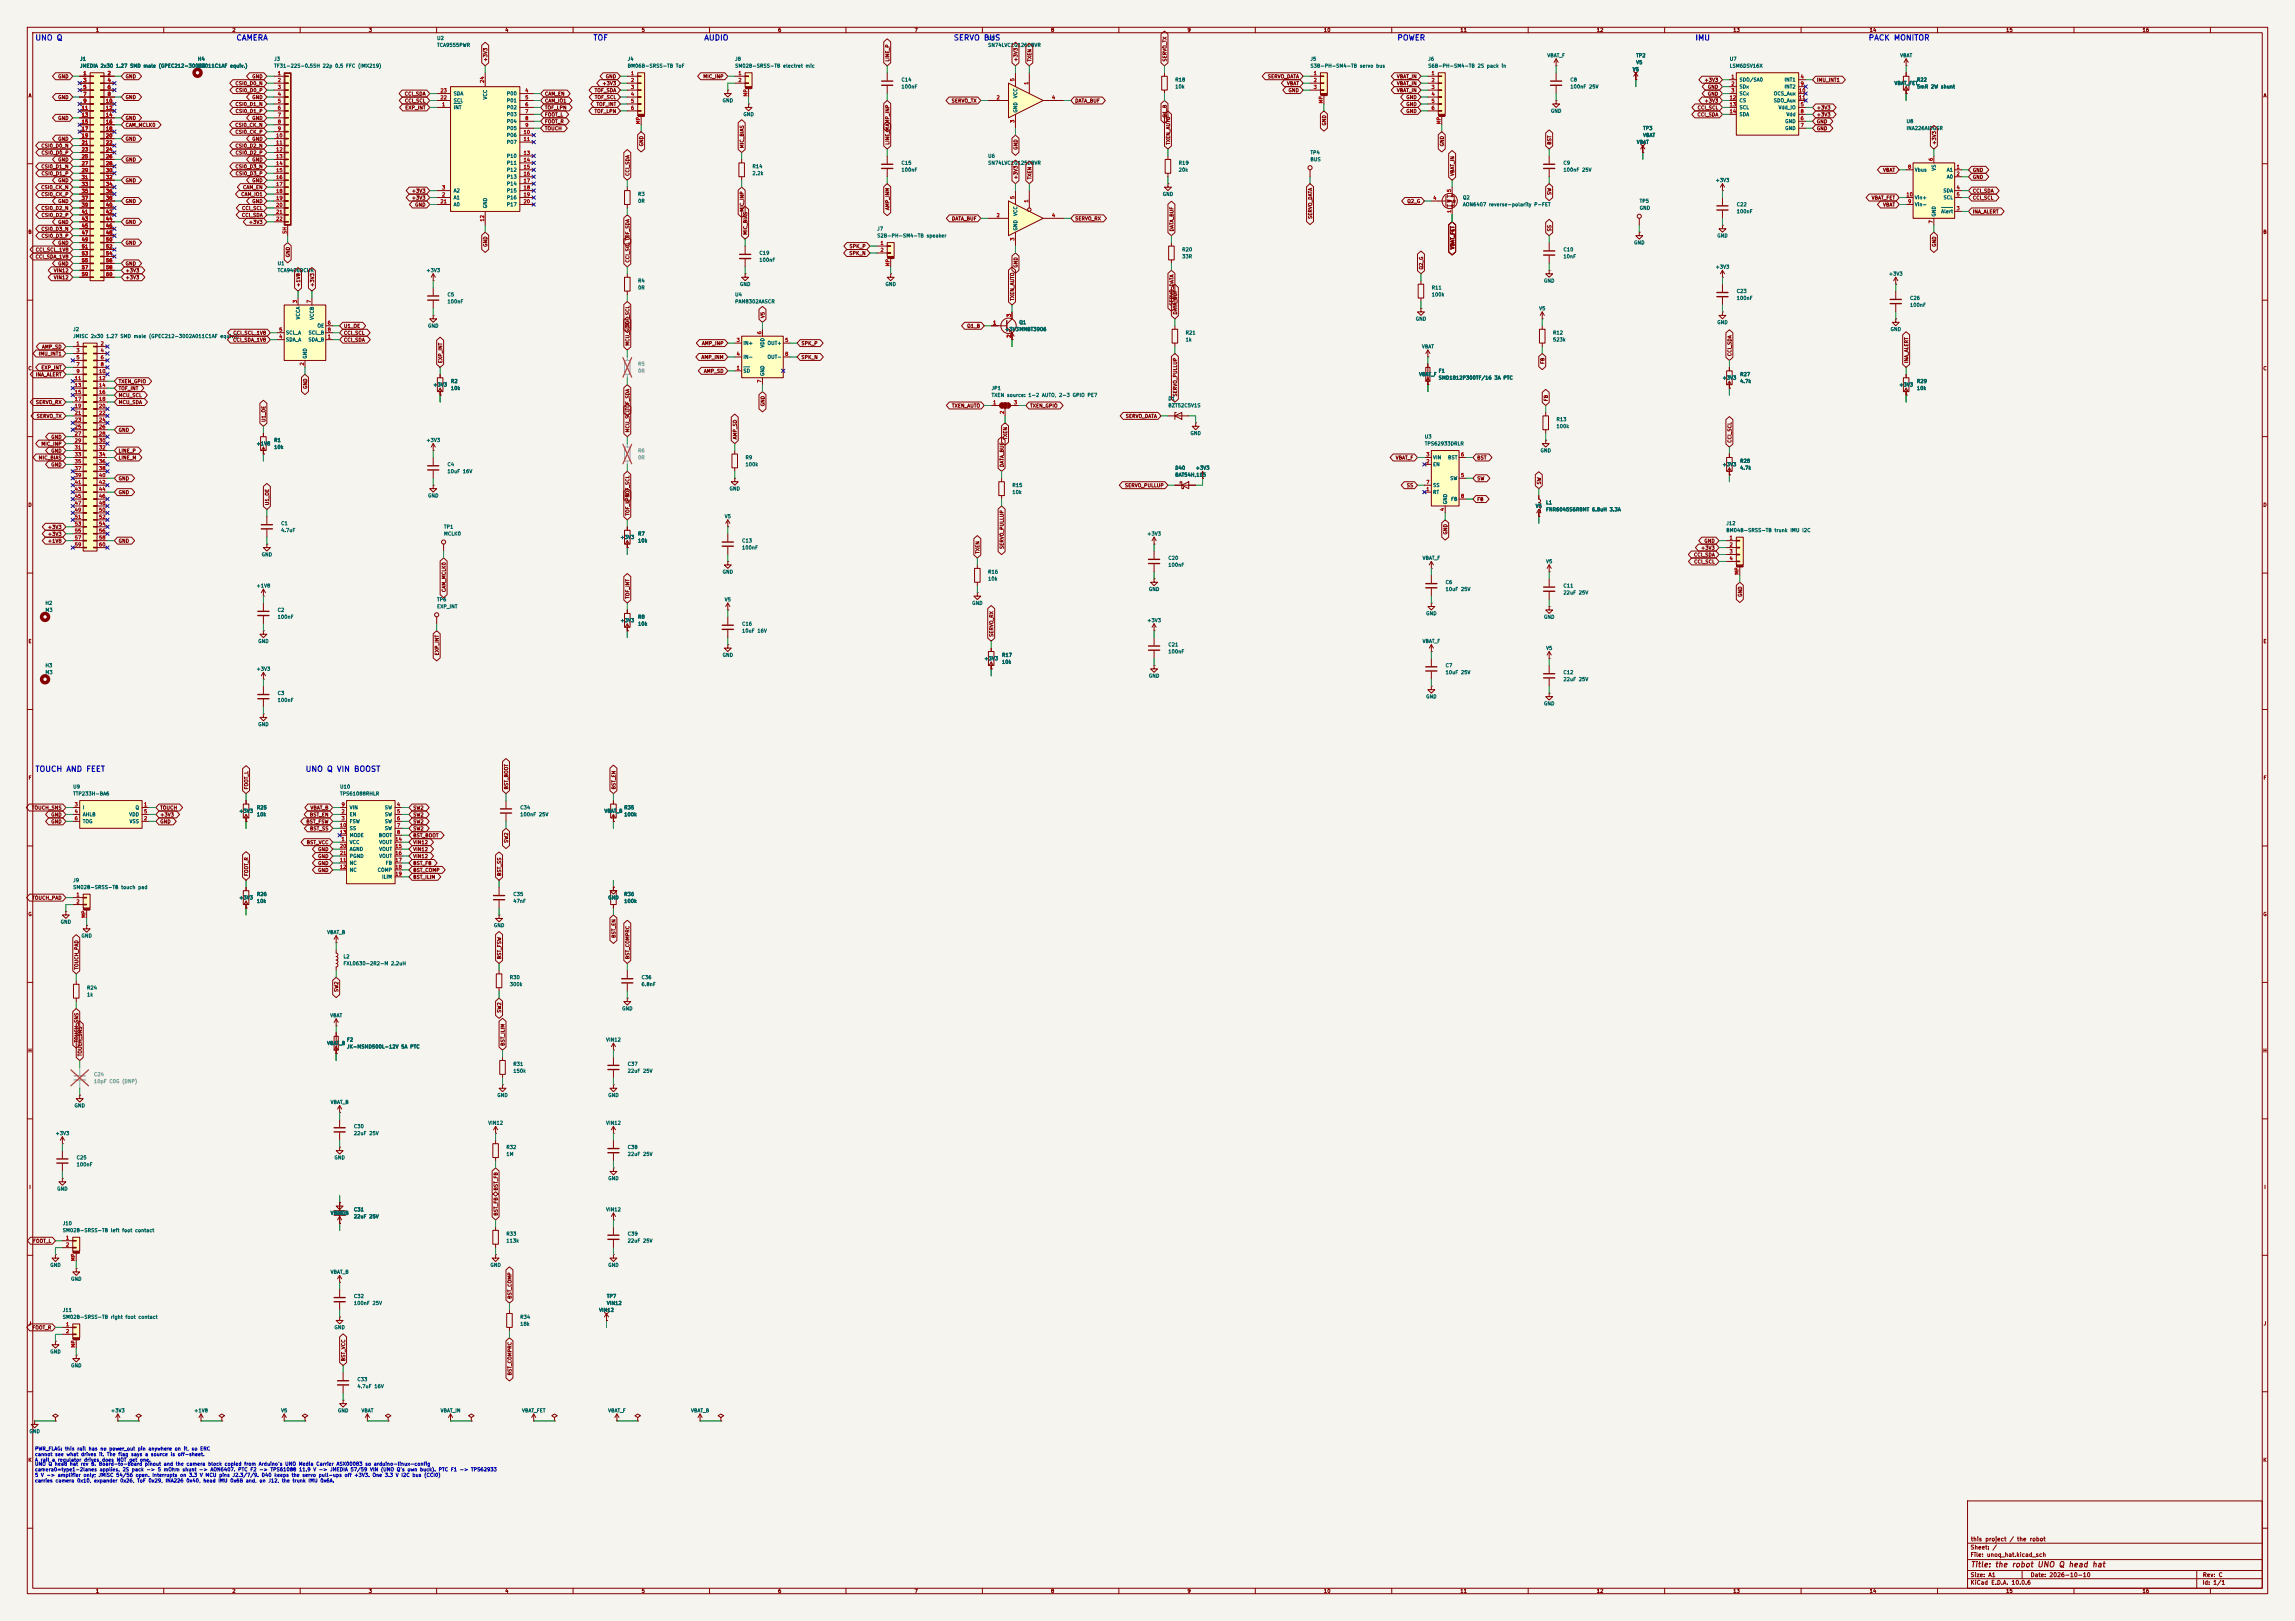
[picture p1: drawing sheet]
<svg xmlns="http://www.w3.org/2000/svg" width="841mm" height="594mm" viewBox="0 0 841 594" stroke-linecap="round" stroke-linejoin="round" font-family="sans-serif">
<defs><g id="words">
<g font-size="2" fill="#0000c2">
<text x="12.8" y="15.3">UNO Q</text>
<text x="86.4" y="15.3">CAMERA</text>
<text x="217.2" y="15.3">TOF</text>
<text x="257.9" y="15.3">AUDIO</text>
<text x="349.3" y="15.3">SERVO BUS</text>
<text x="511.9" y="15.3">POWER</text>
<text x="621.1" y="15.3">IMU</text>
<text x="684.6" y="15.3">PACK MONITOR</text>
<text x="12.8" y="283.3">TOUCH AND FEET</text>
<text x="111.8" y="283.3">UNO Q VIN BOOST</text>
</g>
<text font-size="2" fill="#840000" x="722" y="574.8">Title: the robot UNO Q head hat</text>
<g font-size="1.5" fill="#840000">
<text x="721.9" y="568.1">Sheet: /</text>
<text x="722" y="565.1">this project / the robot</text>
<text x="721.9" y="570.8">File: unoq_hat.kicad_sch</text>
<text x="721.9" y="581">KiCad E.D.A. 10.0.6</text>
<text x="721.9" y="578.2">Size: A1</text>
<text x="743.9" y="578.2">Date: 2026-10-10</text>
<text x="806.9" y="581">Id: 1/1</text>
<text x="807" y="578.2">Rev: C</text>
</g>
<g font-size="1.3" fill="#840000">
<text x="35" y="12">1</text>
<text x="85" y="12">2</text>
<text x="135" y="12">3</text>
<text x="185" y="12">4</text>
<text x="235" y="12">5</text>
<text x="285" y="12">6</text>
<text x="335" y="12">7</text>
<text x="385" y="12">8</text>
<text x="435" y="12">9</text>
<text x="485" y="12">10</text>
<text x="535" y="12">11</text>
<text x="585" y="12">12</text>
<text x="635" y="12">13</text>
<text x="685" y="12">14</text>
<text x="735" y="12">15</text>
<text x="785" y="12">16</text>
<text x="178.9" y="22.7" transform="rotate(-90 178.9 22.7)">+3V3</text>
<text x="326.2" y="22.7" transform="rotate(-90 326.2 22.7)">LINE_P</text>
<text x="373.2" y="22.7" transform="rotate(-90 373.2 22.7)">+3V3</text>
<text x="378.2" y="22.7" transform="rotate(-90 378.2 22.7)">TXEN</text>
<text x="427.8" y="22.7" transform="rotate(-90 427.8 22.7)">SERVO_TX</text>
<text x="21.1" y="29">GND</text>
<text x="45.9" y="29">GND</text>
<text x="92.3" y="29">GND</text>
<text x="221.8" y="29">GND</text>
<text x="257.5" y="29">MIC_INP</text>
<text x="464.4" y="29">SERVO_DATA</text>
<text x="511.7" y="29">VBAT_IN</text>
<text x="10.3" y="36">A</text>
<text x="86.1" y="31.5">CSI0_D0_N</text>
<text x="86.2" y="34.1">CSI0_D0_P</text>
<text x="148.1" y="35.3">CCI_SDA</text>
<text x="199.5" y="35.3">CAM_EN</text>
<text x="217.8" y="34.1">TOF_SDA</text>
<text x="220.6" y="31.5">+3V3</text>
<text x="471.4" y="31.5">VBAT</text>
<text x="472" y="34.1">GND</text>
<text x="511.7" y="34.1">VBAT_IN</text>
<text x="511.7" y="31.5">VBAT_IN</text>
<text x="624.5" y="30.3">+3V3</text>
<text x="625.7" y="35.3">GND</text>
<text x="625.7" y="32.8">GND</text>
<text x="665.6" y="30.3">IMU_INT1</text>
<text x="829.3" y="36">A</text>
<text x="21.1" y="36.6">GND</text>
<text x="45.9" y="36.6">GND</text>
<text x="86.1" y="39.2">CSI0_D1_N</text>
<text x="86.2" y="41.7">CSI0_D1_P</text>
<text x="92.3" y="36.6">GND</text>
<text x="148.2" y="37.9">CCI_SCL</text>
<text x="148.3" y="40.4">EXP_INT</text>
<text x="199.5" y="40.4">TOF_LPN</text>
<text x="199.5" y="37.9">CAM_IO1</text>
<text x="217.7" y="41.7">TOF_LPN</text>
<text x="217.8" y="36.6">TOF_SCL</text>
<text x="218.4" y="39.2">TOF_INT</text>
<text x="348.6" y="37.9">SERVO_TX</text>
<text x="393.8" y="37.9">DATA_BUF</text>
<text x="515.2" y="41.7">GND</text>
<text x="515.2" y="39.2">GND</text>
<text x="515.2" y="36.6">GND</text>
<text x="621.9" y="40.4">CCI_SCL</text>
<text x="624.5" y="37.9">+3V3</text>
<text x="665.6" y="40.4">+3V3</text>
<text x="21.1" y="44.2">GND</text>
<text x="45.9" y="46.8">CAM_MCLK0</text>
<text x="45.9" y="44.2">GND</text>
<text x="86" y="46.8">CSI0_CK_N</text>
<text x="92.3" y="44.2">GND</text>
<text x="199.5" y="43">FOOT_L</text>
<text x="199.5" y="45.5">FOOT_R</text>
<text x="427.8" y="43.3" transform="rotate(-90 427.8 43.3)">Q1_B</text>
<text x="486.2" y="46.2" transform="rotate(-90 486.2 46.2)">GND</text>
<text x="621.9" y="43">CCI_SDA</text>
<text x="665.6" y="43">+3V3</text>
<text x="665.6" y="45.5">GND</text>
<text x="21.1" y="51.9">GND</text>
<text x="45.9" y="51.9">GND</text>
<text x="86.1" y="49.3">CSI0_CK_P</text>
<text x="92.3" y="51.9">GND</text>
<text x="199.5" y="48">TOUCH</text>
<text x="236" y="53.8" transform="rotate(-90 236 53.8)">GND</text>
<text x="326.2" y="53.2" transform="rotate(-90 326.2 53.2)">LINE_MAMP_INP</text>
<text x="429" y="53.2" transform="rotate(-90 429 53.2)">TXEN_AUTO</text>
<text x="529.4" y="53.8" transform="rotate(-90 529.4 53.8)">GND</text>
<text x="568.7" y="53.2" transform="rotate(-90 568.7 53.2)">BST</text>
<text x="665.6" y="48">GND</text>
<text x="709.7" y="53.2" transform="rotate(-90 709.7 53.2)">+3V3</text>
<text x="15" y="54.4">CSI0_D0_N</text>
<text x="15" y="56.9">CSI0_D0_P</text>
<text x="21.1" y="59.5">GND</text>
<text x="45.9" y="59.5">GND</text>
<text x="86.1" y="54.4">CSI0_D2_N</text>
<text x="86.2" y="56.9">CSI0_D2_P</text>
<text x="92.3" y="59.5">GND</text>
<text x="272.8" y="54.5" transform="rotate(-90 272.8 54.5)">MIC_BIAS</text>
<text x="373.2" y="55.1" transform="rotate(-90 373.2 55.1)">GND</text>
<text x="15" y="62">CSI0_D1_N</text>
<text x="15" y="64.6">CSI0_D1_P</text>
<text x="86.1" y="62">CSI0_D3_N</text>
<text x="86.2" y="64.6">CSI0_D3_P</text>
<text x="230.9" y="64.6" transform="rotate(-90 230.9 64.6)">CCI_SDA</text>
<text x="373.2" y="65.9" transform="rotate(-90 373.2 65.9)">+3V3</text>
<text x="378.2" y="65.9" transform="rotate(-90 378.2 65.9)">TXEN</text>
<text x="533.2" y="64.6" transform="rotate(-90 533.2 64.6)">VBAT_IN</text>
<text x="689.9" y="63.3">VBAT</text>
<text x="722.8" y="65.8">GND</text>
<text x="722.8" y="63.3">GND</text>
<text x="14.9" y="69.6">CSI0_CK_N</text>
<text x="21.1" y="67.1">GND</text>
<text x="45.9" y="67.1">GND</text>
<text x="88.9" y="69.6">CAM_EN</text>
<text x="92.3" y="67.1">GND</text>
<text x="150.7" y="70.9">+3V3</text>
<text x="568.7" y="71.6" transform="rotate(-90 568.7 71.6)">SW</text>
<text x="722.8" y="70.9">CCI_SDA</text>
<text x="15" y="77.3">CSI0_D2_N</text>
<text x="15" y="72.2">CSI0_CK_P</text>
<text x="21.1" y="74.7">GND</text>
<text x="45.9" y="74.7">GND</text>
<text x="88.2" y="72.2">CAM_IO1</text>
<text x="88.5" y="77.3">CCI_SCL</text>
<text x="92.3" y="74.7">GND</text>
<text x="150.7" y="73.4">+3V3</text>
<text x="152" y="76">GND</text>
<text x="272.8" y="77.7" transform="rotate(-90 272.8 77.7)">MIC_INP</text>
<text x="326.2" y="77.1" transform="rotate(-90 326.2 77.1)">AMP_INM</text>
<text x="515.5" y="74.7">Q2_G</text>
<text x="685.7" y="73.4">VBAT_FET</text>
<text x="689.9" y="76">VBAT</text>
<text x="722.8" y="73.4">CCI_SCL</text>
<text x="15" y="79.8">CSI0_D2_P</text>
<text x="21.1" y="82.3">GND</text>
<text x="45.9" y="82.3">GND</text>
<text x="88.5" y="79.8">CCI_SDA</text>
<text x="91.1" y="82.3">+3V3</text>
<text x="348.7" y="81.1">DATA_BUF</text>
<text x="393.8" y="81.1">SERVO_RX</text>
<text x="481.1" y="80.4" transform="rotate(-90 481.1 80.4)">SERVO_DATA</text>
<text x="722.8" y="78.5">INA_ALERT</text>
<text x="10.2" y="86">B</text>
<text x="15" y="84.9">CSI0_D3_N</text>
<text x="15" y="87.4">CSI0_D3_P</text>
<text x="21.1" y="90">GND</text>
<text x="45.9" y="90">GND</text>
<text x="274.1" y="86.2" transform="rotate(-90 274.1 86.2)">MIC_BIAS</text>
<text x="430.3" y="85" transform="rotate(-90 430.3 85)">DATA_BUF</text>
<text x="568.7" y="85" transform="rotate(-90 568.7 85)">SS</text>
<text x="829.2" y="86">B</text>
<text x="12.9" y="95">CCI_SDA_1V8</text>
<text x="12.9" y="92.5">CCI_SCL_1V8</text>
<text x="106.5" y="94.4" transform="rotate(-90 106.5 94.4)">GND</text>
<text x="178.9" y="90.6" transform="rotate(-90 178.9 90.6)">GND</text>
<text x="311.1" y="93.8">SPK_N</text>
<text x="311.1" y="91.2">SPK_P</text>
<text x="533.2" y="91.5" transform="rotate(-90 533.2 91.5)">VBAT_FET</text>
<text x="709.7" y="90.6" transform="rotate(-90 709.7 90.6)">GND</text>
<text x="19.6" y="100.1">VIN12</text>
<text x="21.1" y="97.6">GND</text>
<text x="45.9" y="100.1">+3V3</text>
<text x="45.9" y="97.6">GND</text>
<text x="230.9" y="96.4" transform="rotate(-90 230.9 96.4)">CCI_SCL TOF_SDA</text>
<text x="373.2" y="98.2" transform="rotate(-90 373.2 98.2)">GND</text>
<text x="521.8" y="98.9" transform="rotate(-90 521.8 98.9)">Q2_G</text>
<text x="19.6" y="102.7">VIN12</text>
<text x="45.9" y="102.7">+3V3</text>
<text x="110.3" y="105.3" transform="rotate(-90 110.3 105.3)">+1V8</text>
<text x="115.4" y="105.3" transform="rotate(-90 115.4 105.3)">+3V3</text>
<text x="371.9" y="110.4" transform="rotate(-90 371.9 110.4)">TXEN_AUTO</text>
<text x="430.3" y="112.1" transform="rotate(-90 430.3 112.1)">SERVO_DATA</text>
<text x="280.5" y="116.7" transform="rotate(-90 280.5 116.7)">V5</text>
<text x="431.6" y="115.4" transform="rotate(-90 431.6 115.4)">DATA_BUF</text>
<text x="85.2" y="125.5">CCI_SDA_1V8</text>
<text x="85.3" y="123">CCI_SCL_1V8</text>
<text x="125.9" y="123">CCI_SCL</text>
<text x="125.9" y="120.4">U1_OE</text>
<text x="125.9" y="125.5">CCI_SDA</text>
<text x="230.9" y="120" transform="rotate(-90 230.9 120)">TOF_SCL</text>
<text x="354.2" y="120.4">Q1_B</text>
<text x="14" y="130.6">IMU_INT1</text>
<text x="15.2" y="128.1">AMP_SD</text>
<text x="230.9" y="126.9" transform="rotate(-90 230.9 126.9)">MCU_SDA</text>
<text x="256.9" y="131.9">AMP_INM</text>
<text x="257.1" y="126.8">AMP_INP</text>
<text x="293.5" y="131.9">SPK_N</text>
<text x="293.5" y="126.8">SPK_P</text>
<text x="634.8" y="130.7" transform="rotate(-90 634.8 130.7)">CCI_SDA</text>
<text x="10.2" y="136">C</text>
<text x="15" y="135.7">EXP_INT</text>
<text x="162.3" y="133.2" transform="rotate(-90 162.3 133.2)">EXP_INT</text>
<text x="257.8" y="136.9">AMP_SD</text>
<text x="566.2" y="133.6" transform="rotate(-90 566.2 133.6)">FB</text>
<text x="699.6" y="133.2" transform="rotate(-90 699.6 133.2)">INA_ALERT</text>
<text x="829.2" y="136">C</text>
<text x="13" y="138.2">INA_ALERT</text>
<text x="43.3" y="143.3">TOF_INT</text>
<text x="43.3" y="140.8">TXEN_GPIO</text>
<text x="112.8" y="142.7" transform="rotate(-90 112.8 142.7)">GND</text>
<text x="13" y="148.4">SERVO_RX</text>
<text x="43.3" y="148.4">MCU_SDA</text>
<text x="43.3" y="145.8">MCU_SCL</text>
<text x="280.5" y="149" transform="rotate(-90 280.5 149)">GND</text>
<text x="348.7" y="149.6">TXEN_AUTO</text>
<text x="377.3" y="149.6">TXEN_GPIO</text>
<text x="431.6" y="145.5" transform="rotate(-90 431.6 145.5)">SERVO_PULLUP</text>
<text x="567.5" y="147.2" transform="rotate(-90 567.5 147.2)">FB</text>
<text x="13.3" y="153.5">SERVO_TX</text>
<text x="97.6" y="154.8" transform="rotate(-90 97.6 154.8)">U1_OE</text>
<text x="230.9" y="150.5" transform="rotate(-90 230.9 150.5)">TOF_SDA</text>
<text x="412.4" y="153.5">SERVO_DATA</text>
<text x="18.6" y="161.1">GND</text>
<text x="43.3" y="158.5">GND</text>
<text x="230.9" y="158.6" transform="rotate(-90 230.9 158.6)">MCU_SCL</text>
<text x="270.3" y="161.2" transform="rotate(-90 270.3 161.2)">AMP_SD</text>
<text x="369.4" y="161.3" transform="rotate(-90 369.4 161.3)">TXEN</text>
<text x="15" y="163.6">MIC_INP</text>
<text x="18.6" y="166.2">GND</text>
<text x="43.3" y="166.2">LINE_P</text>
<text x="634.8" y="162.4" transform="rotate(-90 634.8 162.4)">CCI_SCL</text>
<text x="14" y="168.7">MIC_BIAS</text>
<text x="18.6" y="171.2">GND</text>
<text x="43.3" y="168.7">LINE_M</text>
<text x="368.1" y="171.3" transform="rotate(-90 368.1 171.3)">DATA_BUF</text>
<text x="511.3" y="168.7">VBAT_F</text>
<text x="541.2" y="168.7">BST</text>
<text x="43.3" y="176.3">GND</text>
<text x="412.1" y="178.9">SERVO_PULLUP</text>
<text x="515.4" y="178.9">SS</text>
<text x="541.2" y="176.3">SW</text>
<text x="564.9" y="177.7" transform="rotate(-90 564.9 177.7)">SW</text>
<text x="10.2" y="186">D</text>
<text x="43.3" y="181.4">GND</text>
<text x="98.8" y="185.3" transform="rotate(-90 98.8 185.3)">U1_OE</text>
<text x="230.9" y="182.2" transform="rotate(-90 230.9 182.2)">TOF_SCL</text>
<text x="541.2" y="183.9">FB</text>
<text x="829.2" y="186">D</text>
<text x="230.9" y="189.1" transform="rotate(-90 230.9 189.1)">TOF_LPN</text>
<text x="17.4" y="196.6">+3V3</text>
<text x="17.4" y="194.1">+3V3</text>
<text x="530.6" y="196" transform="rotate(-90 530.6 196)">GND</text>
<text x="17.4" y="199.2">+1V8</text>
<text x="43.3" y="199.2">GND</text>
<text x="359.2" y="203.1" transform="rotate(-90 359.2 203.1)">TXEN</text>
<text x="368.1" y="201.3" transform="rotate(-90 368.1 201.3)">SERVO_PULLUP</text>
<text x="623.2" y="201.7">+3V3</text>
<text x="624.4" y="199.2">GND</text>
<text x="620.6" y="204.3">CCI_SDA</text>
<text x="620.6" y="206.8">CCI_SCL</text>
<text x="163.6" y="217.1" transform="rotate(-90 163.6 217.1)">CAM_MCLK0</text>
<text x="230.9" y="219.6" transform="rotate(-90 230.9 219.6)">TOF_INT</text>
<text x="638.6" y="218.9" transform="rotate(-90 638.6 218.9)">GND</text>
<text x="364.3" y="233.5" transform="rotate(-90 364.3 233.5)">SERVO_RX</text>
<text x="10.3" y="236">E</text>
<text x="829.3" y="236">E</text>
<text x="161.1" y="240.3" transform="rotate(-90 161.1 240.3)">EXP_INT</text>
<text x="10.3" y="286">F</text>
<text x="829.3" y="286">F</text>
<text x="91.2" y="289.4" transform="rotate(-90 91.2 289.4)">FOOT_L</text>
<text x="186.5" y="289.4" transform="rotate(-90 186.5 289.4)">BST_BOOT</text>
<text x="225.8" y="289.4" transform="rotate(-90 225.8 289.4)">BST_EN</text>
<text x="11.5" y="297">TOUCH_SNS</text>
<text x="18.6" y="299.5">GND</text>
<text x="58.6" y="299.5">+3V3</text>
<text x="58.6" y="297">TOUCH</text>
<text x="113.4" y="299.5">BST_EN</text>
<text x="113.6" y="297">VBAT_B</text>
<text x="151.3" y="297">SW2</text>
<text x="151.3" y="299.5">SW2</text>
<text x="18.6" y="302">GND</text>
<text x="58.6" y="302">GND</text>
<text x="112.1" y="302">BST_FSW</text>
<text x="113.4" y="304.6">BST_SS</text>
<text x="151.3" y="302">SW2</text>
<text x="151.3" y="304.6">SW2</text>
<text x="112.2" y="309.7">BST_VCC</text>
<text x="151.3" y="307.1">BST_BOOT</text>
<text x="151.3" y="309.7">VIN12</text>
<text x="186.5" y="309.1" transform="rotate(-90 186.5 309.1)">SW2</text>
<text x="116.4" y="312.2">GND</text>
<text x="116.4" y="317.3">GND</text>
<text x="116.4" y="314.7">GND</text>
<text x="151.3" y="312.2">VIN12</text>
<text x="151.3" y="314.7">VIN12</text>
<text x="151.3" y="317.3">BST_FB</text>
<text x="91.2" y="321.2" transform="rotate(-90 91.2 321.2)">FOOT_R</text>
<text x="116.4" y="319.8">GND</text>
<text x="151.3" y="319.8">BST_COMP</text>
<text x="151.3" y="322.4">BST_ILIM</text>
<text x="183.9" y="321.2" transform="rotate(-90 183.9 321.2)">BST_SS</text>
<text x="11.6" y="330">TOUCH_PAD</text>
<text x="10.2" y="336">G</text>
<text x="829.2" y="336">G</text>
<text x="225.8" y="343.8" transform="rotate(-90 225.8 343.8)">BST_EN</text>
<text x="183.9" y="351.7" transform="rotate(-90 183.9 351.7)">BST_FSW</text>
<text x="230.9" y="351.7" transform="rotate(-90 230.9 351.7)">BST_COMPRC</text>
<text x="29" y="355.5" transform="rotate(-90 29 355.5)">TOUCH_PAD</text>
<text x="124.2" y="363.7" transform="rotate(-90 124.2 363.7)">SW2</text>
<text x="183.9" y="371.3" transform="rotate(-90 183.9 371.3)">SW2</text>
<text x="29" y="382.2" transform="rotate(-90 29 382.2)">TOUCH_SNS</text>
<text x="185.2" y="383.4" transform="rotate(-90 185.2 383.4)">BST_ILIM</text>
<text x="10.2" y="386">H</text>
<text x="30.3" y="387.2" transform="rotate(-90 30.3 387.2)">TOUCH_SNS</text>
<text x="829.2" y="386">H</text>
<text x="10.6" y="436">I</text>
<text x="182.7" y="436.4" transform="rotate(-90 182.7 436.4)">BST_FB</text>
<text x="829.6" y="436">I</text>
<text x="182.7" y="445.6" transform="rotate(-90 182.7 445.6)">BST_FB</text>
<text x="12" y="455.7">FOOT_L</text>
<text x="187.7" y="476.1" transform="rotate(-90 187.7 476.1)">BST_COMP</text>
<text x="10.4" y="486">J</text>
<text x="829.4" y="486">J</text>
<text x="11.7" y="487.5">FOOT_R</text>
<text x="126.8" y="499" transform="rotate(-90 126.8 499)">BST_VCC</text>
<text x="187.7" y="504.2" transform="rotate(-90 187.7 504.2)">BST_COMPRC</text>
<text x="10.2" y="536">K</text>
<text x="829.2" y="536">K</text>
<text x="35" y="584">1</text>
<text x="85" y="584">2</text>
<text x="135" y="584">3</text>
<text x="185" y="584">4</text>
<text x="235" y="584">5</text>
<text x="285" y="584">6</text>
<text x="335" y="584">7</text>
<text x="385" y="584">8</text>
<text x="435" y="584">9</text>
<text x="485" y="584">10</text>
<text x="535" y="584">11</text>
<text x="585" y="584">12</text>
<text x="635" y="584">13</text>
<text x="685" y="584">14</text>
<text x="735" y="584">15</text>
<text x="785" y="584">16</text>
</g>
<g font-size="1.3" fill="#006464">
<text x="160" y="14.9">U2</text>
<text x="160" y="17.5">TCA9555PWR</text>
<text x="361.9" y="14.9">U5</text>
<text x="361.9" y="17.5">SN74LVC1G126DBVR</text>
<text x="29.2" y="22.6">J1</text>
<text x="72.4" y="22.6">H4</text>
<text x="100.3" y="22.6">J3</text>
<text x="229.9" y="22.6">J4</text>
<text x="269.2" y="22.6">J8</text>
<text x="480" y="22.6">J5</text>
<text x="523.2" y="22.6">J6</text>
<text x="566.9" y="21.3">VBAT_F</text>
<text x="599.4" y="21.3">TP2</text>
<text x="599.4" y="23.8">V5</text>
<text x="633.7" y="22.6">U7</text>
<text x="696.2" y="21.3">VBAT</text>
<text x="29.2" y="25.1">JMEDIA 2x30 1.27 SMD male (GPEC212-3002A011C1AF equiv.)</text>
<text x="72.4" y="25.1">M3</text>
<text x="100.3" y="25.1">TF31-22S-0.5SH 22p 0.5 FFC (IMX219)</text>
<text x="229.9" y="25.1">BM06B-SRSS-TB ToF</text>
<text x="269.2" y="25.1">SM02B-SRSS-TB electret mic</text>
<text x="480" y="25.1">S3B-PH-SM4-TB servo bus</text>
<text x="523.2" y="25.1">S6B-PH-SM4-TB 2S pack in</text>
<text x="598.2" y="26.4">V5</text>
<text x="633.7" y="25.1">LSM6DSV16X</text>
<text x="166.1" y="35.3">SDA</text>
<text x="185.6" y="35.3">P00</text>
<text x="330.2" y="30.2">C14</text>
<text x="330.2" y="32.7">100nF</text>
<text x="430.5" y="30.2">R18</text>
<text x="430.5" y="32.7">10k</text>
<text x="575.3" y="30.2">C8</text>
<text x="575.3" y="32.7">100nF 25V</text>
<text x="637.3" y="30.2">SDO/SA0</text>
<text x="637.3" y="32.7">SDx</text>
<text x="637.3" y="35.3">SCx</text>
<text x="649.8" y="35.3">OCS_Aux</text>
<text x="653.8" y="30.2">INT1</text>
<text x="653.8" y="32.7">INT2</text>
<text x="694.1" y="31.4">VBAT_FET</text>
<text x="702.3" y="30.2">R22</text>
<text x="702.3" y="32.7">5mR 2W shunt</text>
<text x="166.1" y="40.3">INT</text>
<text x="166.1" y="37.8">SCL</text>
<text x="178.8" y="36.6" transform="rotate(-90 178.8 36.6)">VCC</text>
<text x="185.6" y="37.8">P01</text>
<text x="185.6" y="40.3">P02</text>
<text x="264.6" y="37.8">GND</text>
<text x="373.1" y="41.4" transform="rotate(-90 373.1 41.4)">GND</text>
<text x="373.1" y="36.1" transform="rotate(-90 373.1 36.1)">VCC</text>
<text x="568.2" y="41.6">GND</text>
<text x="637.3" y="37.8">CS</text>
<text x="637.3" y="40.3">SCL</text>
<text x="649.8" y="37.8">SDO_Aux</text>
<text x="651.6" y="40.3">Vdd_IO</text>
<text x="185.6" y="42.9">P03</text>
<text x="185.6" y="45.4">P04</text>
<text x="185.6" y="48">P05</text>
<text x="272.3" y="42.9">GND</text>
<text x="602" y="48">TP3</text>
<text x="637.3" y="42.9">SDA</text>
<text x="654" y="45.4">GND</text>
<text x="654" y="48">GND</text>
<text x="654.5" y="42.9">Vdd</text>
<text x="698.5" y="45.4">U8</text>
<text x="698.5" y="48">INA226AIDGSR</text>
<text x="185.6" y="50.5">P06</text>
<text x="185.6" y="53">P07</text>
<text x="599.6" y="53">VBAT</text>
<text x="602" y="50.5">VBAT</text>
<text x="185.6" y="58.1">P10</text>
<text x="361.9" y="58.1">U6</text>
<text x="480" y="56.8">TP4</text>
<text x="480" y="59.4">BUS</text>
<text x="185.6" y="60.7">P11</text>
<text x="185.6" y="63.2">P12</text>
<text x="185.6" y="65.7">P13</text>
<text x="275.6" y="61.9">R14</text>
<text x="275.6" y="64.5">2.2k</text>
<text x="330.2" y="60.7">C15</text>
<text x="330.2" y="63.2">100nF</text>
<text x="361.9" y="60.7">SN74LVC1G125DBVR</text>
<text x="431.8" y="60.7">R19</text>
<text x="431.8" y="63.2">20k</text>
<text x="572.8" y="60.7">C9</text>
<text x="572.8" y="63.2">100nF 25V</text>
<text x="701.5" y="63.2">Vbus</text>
<text x="709.6" y="62.7" transform="rotate(-90 709.6 62.7)">VS</text>
<text x="713.2" y="63.2">A1</text>
<text x="713.2" y="65.7">A0</text>
<text x="166.1" y="70.8">A2</text>
<text x="185.6" y="68.3">P14</text>
<text x="185.6" y="70.8">P15</text>
<text x="628.5" y="67">+3V3</text>
<text x="712" y="70.8">SDA</text>
<text x="166.1" y="73.4">A1</text>
<text x="166.1" y="75.9">A0</text>
<text x="178.8" y="76.5" transform="rotate(-90 178.8 76.5)">GND</text>
<text x="185.6" y="73.4">P16</text>
<text x="185.6" y="75.9">P17</text>
<text x="233.7" y="72.1">R3</text>
<text x="233.7" y="74.6">0R</text>
<text x="425.9" y="72.1">GND</text>
<text x="535.9" y="73.4">Q2</text>
<text x="535.9" y="75.9">AON6407 reverse-polarity P-FET</text>
<text x="600.7" y="74.6">TP5</text>
<text x="600.7" y="77.2">GND</text>
<text x="636.3" y="75.9">C22</text>
<text x="701.5" y="75.9">Vin-</text>
<text x="701.5" y="73.4">Vin+</text>
<text x="712" y="73.4">SCL</text>
<text x="373.1" y="79.3" transform="rotate(-90 373.1 79.3)">VCC</text>
<text x="636.3" y="78.4">100nF</text>
<text x="709.6" y="79.5" transform="rotate(-90 709.6 79.5)">GND</text>
<text x="711.2" y="78.4">Alert</text>
<text x="321.3" y="84.8">J7</text>
<text x="321.3" y="87.3">S2B-PH-SM4-TB speaker</text>
<text x="373.1" y="84.6" transform="rotate(-90 373.1 84.6)">GND</text>
<text x="598.6" y="89.9">GND</text>
<text x="629.1" y="87.3">GND</text>
<text x="278.1" y="93.7">C19</text>
<text x="433.1" y="92.4">R20</text>
<text x="433.1" y="94.9">33R</text>
<text x="572.8" y="92.4">C10</text>
<text x="572.8" y="94.9">10nF</text>
<text x="101.6" y="97.5">U1</text>
<text x="101.6" y="100">TCA9406DCUR</text>
<text x="156.1" y="100">+3V3</text>
<text x="278.1" y="96.2">100nF</text>
<text x="628.5" y="98.8">+3V3</text>
<text x="692" y="101.3">+3V3</text>
<text x="233.7" y="103.8">R4</text>
<text x="233.7" y="106.4">0R</text>
<text x="271" y="105.1">GND</text>
<text x="324.3" y="105.1">GND</text>
<text x="524.5" y="106.4">R11</text>
<text x="565.6" y="103.8">GND</text>
<text x="636.3" y="107.6">C23</text>
<text x="163.8" y="108.9">C5</text>
<text x="163.8" y="111.5">100nF</text>
<text x="269.2" y="108.9">U4</text>
<text x="269.2" y="111.5">PAM8302AASCR</text>
<text x="524.5" y="108.9">100k</text>
<text x="563.9" y="114">V5</text>
<text x="636.3" y="110.2">100nF</text>
<text x="699.8" y="110.2">C26</text>
<text x="699.8" y="112.7">100nF</text>
<text x="110.2" y="117.2" transform="rotate(-90 110.2 117.2)">VCCA</text>
<text x="115.3" y="117.4" transform="rotate(-90 115.3 117.4)">VCCB</text>
<text x="373.4" y="119.1">Q1</text>
<text x="518.6" y="117.8">GND</text>
<text x="629.1" y="119.1">GND</text>
<text x="26.7" y="121.6">J2</text>
<text x="26.7" y="124.2">JMISC 2x30 1.27 SMD male (GPEC212-3002A011C1AF equiv.)</text>
<text x="104.6" y="125.4">SDA_A</text>
<text x="104.6" y="122.9">SCL_A</text>
<text x="112.8" y="125.4">SDA_B</text>
<text x="112.9" y="122.9">SCL_B</text>
<text x="116.2" y="120.3">OE</text>
<text x="156.7" y="120.3">GND</text>
<text x="368.2" y="121.6">+3V3MMBT3906</text>
<text x="434.3" y="122.9">R21</text>
<text x="434.3" y="125.4">1k</text>
<text x="568.9" y="122.9">R12</text>
<text x="568.9" y="125.4">523k</text>
<text x="692.6" y="121.6">GND</text>
<text x="112.7" y="131.6" transform="rotate(-90 112.7 131.6)">GND</text>
<text x="272.3" y="126.7">IN+</text>
<text x="272.3" y="131.8">IN-</text>
<text x="280.4" y="127.6" transform="rotate(-90 280.4 127.6)">VDD</text>
<text x="281.1" y="126.7">OUT+</text>
<text x="281.1" y="131.8">OUT-</text>
<text x="520.9" y="128">VBAT</text>
<text x="272.3" y="136.9">SD</text>
<text x="280.4" y="137.9" transform="rotate(-90 280.4 137.9)">GND</text>
<text x="527" y="136.9">F1</text>
<text x="158.6" y="141.9">+3V3</text>
<text x="165.1" y="140.7">R2</text>
<text x="165.1" y="143.2">10k</text>
<text x="363.2" y="143.2">JP1</text>
<text x="519.9" y="138.1">VBAT_F</text>
<text x="527" y="139.4">SMD1812P300TF/16 3A PTC</text>
<text x="631.1" y="139.4">+3V3</text>
<text x="637.5" y="138.1">R27</text>
<text x="637.5" y="140.7">4.7k</text>
<text x="695.8" y="141.9">+3V3</text>
<text x="702.3" y="140.7">R29</text>
<text x="702.3" y="143.2">10k</text>
<text x="363.2" y="145.7">TXEN source: 1-2 AUTO, 2-3 GPIO PE7</text>
<text x="428" y="147">D1</text>
<text x="428" y="149.6">BZT52C5V1S</text>
<text x="570.2" y="154.6">R13</text>
<text x="436.1" y="159.7">GND</text>
<text x="522" y="161">U3</text>
<text x="570.2" y="157.2">100k</text>
<text x="93.9" y="163.5">+1V8</text>
<text x="100.3" y="162.3">R1</text>
<text x="100.3" y="164.8">10k</text>
<text x="156.1" y="162.3">+3V3</text>
<text x="522" y="163.5">TPS62933DRLR</text>
<text x="564.4" y="166.1">GND</text>
<text x="163.8" y="171.1">C4</text>
<text x="163.8" y="173.7">10uF 16V</text>
<text x="273" y="168.6">R9</text>
<text x="273" y="171.1">100k</text>
<text x="430.5" y="172.4">D40</text>
<text x="438" y="172.4">+3V3</text>
<text x="525" y="171.1">EN</text>
<text x="525" y="168.6">VIN</text>
<text x="530.5" y="168.6">BST</text>
<text x="631.1" y="171.1">+3V3</text>
<text x="637.5" y="169.9">R28</text>
<text x="637.5" y="172.4">4.7k</text>
<text x="370.8" y="178.8">R15</text>
<text x="430.5" y="175">BAT54H,115</text>
<text x="525" y="178.8">SS</text>
<text x="531.3" y="176.2">SW</text>
<text x="156.7" y="182.6">GND</text>
<text x="267.2" y="180">GND</text>
<text x="370.8" y="181.3">10k</text>
<text x="525" y="181.3">RT</text>
<text x="530.6" y="184.9" transform="rotate(-90 530.6 184.9)">GND</text>
<text x="531.6" y="183.8">FB</text>
<text x="566.4" y="185.1">L1</text>
<text x="265.4" y="190.2">V5</text>
<text x="562.6" y="186.4">V5</text>
<text x="566.4" y="187.7">FNR6045S6R8MT 6.8uH 3.3A</text>
<text x="102.9" y="192.7">C1</text>
<text x="102.9" y="195.3">4.7uF</text>
<text x="162.5" y="194">TP1</text>
<text x="162.5" y="196.5">MCLK0</text>
<text x="227.2" y="197.8">+3V3</text>
<text x="233.7" y="196.5">R7</text>
<text x="420.2" y="196.5">+3V3</text>
<text x="632.4" y="192.7">J12</text>
<text x="632.4" y="195.3">BM04B-SRSS-TB trunk IMU I2C</text>
<text x="233.7" y="199.1">10k</text>
<text x="271.8" y="199.1">C13</text>
<text x="271.8" y="201.6">100nF</text>
<text x="95.7" y="204.2">GND</text>
<text x="428" y="205.4">C20</text>
<text x="428" y="208">100nF</text>
<text x="521.1" y="205.4">VBAT_F</text>
<text x="566.4" y="206.7">V5</text>
<text x="93.9" y="215.6">+1V8</text>
<text x="264.6" y="210.5">GND</text>
<text x="361.9" y="210.5">R16</text>
<text x="361.9" y="213.1">10k</text>
<text x="529.6" y="214.3">C6</text>
<text x="572.8" y="215.6">C11</text>
<text x="16.5" y="221.9">H2</text>
<text x="160" y="220.7">TP6</text>
<text x="265.4" y="220.7">V5</text>
<text x="356.1" y="221.9">GND</text>
<text x="420.8" y="216.9">GND</text>
<text x="529.6" y="216.9">10uF 25V</text>
<text x="572.8" y="218.1">22uF 25V</text>
<text x="16.5" y="224.5">M3</text>
<text x="101.6" y="224.5">C2</text>
<text x="101.6" y="227">100nF</text>
<text x="160" y="223.2">EXP_INT</text>
<text x="233.7" y="227">R8</text>
<text x="522.4" y="225.8">GND</text>
<text x="565.6" y="227">GND</text>
<text x="227.2" y="228.3">+3V3</text>
<text x="233.7" y="229.6">10k</text>
<text x="271.8" y="229.6">C16</text>
<text x="271.8" y="232.1">10uF 16V</text>
<text x="420.2" y="228.3">+3V3</text>
<text x="94.5" y="235.9">GND</text>
<text x="428" y="237.2">C21</text>
<text x="428" y="239.7">100nF</text>
<text x="521.1" y="235.9">VBAT_F</text>
<text x="566.4" y="238.5">V5</text>
<text x="16.5" y="244.8">H3</text>
<text x="264.6" y="241">GND</text>
<text x="360.6" y="242.3">+3V3</text>
<text x="367" y="241">R17</text>
<text x="367" y="243.5">10k</text>
<text x="529.6" y="244.8">C7</text>
<text x="16.5" y="247.3">M3</text>
<text x="93.9" y="246.1">+3V3</text>
<text x="420.8" y="248.6">GND</text>
<text x="529.6" y="247.3">10uF 25V</text>
<text x="572.8" y="247.3">C12</text>
<text x="572.8" y="249.9">22uF 25V</text>
<text x="101.6" y="255">C3</text>
<text x="101.6" y="257.5">100nF</text>
<text x="522.4" y="256.2">GND</text>
<text x="565.6" y="258.8">GND</text>
<text x="94.5" y="266.4">GND</text>
<text x="26.7" y="289.3">U9</text>
<text x="26.7" y="291.8">TTP233H-BA6</text>
<text x="124.4" y="289.3">U10</text>
<text x="124.4" y="291.8">TPS61088RHLR</text>
<text x="30.2" y="296.9">I</text>
<text x="30.2" y="299.4">AHLB</text>
<text x="47.2" y="299.4">VDD</text>
<text x="49.5" y="296.9">Q</text>
<text x="87.5" y="298.1">+3V3</text>
<text x="94" y="296.9">R25</text>
<text x="94" y="299.4">10k</text>
<text x="128" y="299.4">EN</text>
<text x="128" y="296.9">VIN</text>
<text x="140.9" y="296.9">SW</text>
<text x="140.9" y="299.4">SW</text>
<text x="190.5" y="296.9">C34</text>
<text x="190.5" y="299.4">100nF 25V</text>
<text x="221.3" y="298.1">VBAT_B</text>
<text x="228.6" y="296.9">R35</text>
<text x="228.6" y="299.4">100k</text>
<text x="30.2" y="302">TOG</text>
<text x="47.3" y="302">VSS</text>
<text x="128" y="302">FSW</text>
<text x="128" y="304.5">SS</text>
<text x="140.9" y="302">SW</text>
<text x="140.9" y="304.5">SW</text>
<text x="128" y="309.6">VCC</text>
<text x="128" y="307">MODE</text>
<text x="138.6" y="307">BOOT</text>
<text x="138.8" y="309.6">VOUT</text>
<text x="128" y="317.2">NC</text>
<text x="128" y="312.1">AGND</text>
<text x="128" y="314.7">PGND</text>
<text x="138.8" y="312.1">VOUT</text>
<text x="138.8" y="314.7">VOUT</text>
<text x="141.2" y="317.2">FB</text>
<text x="26.7" y="323.5">J9</text>
<text x="128" y="319.7">NC</text>
<text x="138.2" y="319.7">COMP</text>
<text x="139.8" y="322.3">ILIM</text>
<text x="26.7" y="326.1">SM02B-SRSS-TB touch pad</text>
<text x="87.5" y="329.9">+3V3</text>
<text x="94" y="328.6">R26</text>
<text x="187.9" y="328.6">C35</text>
<text x="222.7" y="329.9">GND</text>
<text x="228.6" y="328.6">R36</text>
<text x="94" y="331.2">10k</text>
<text x="187.9" y="331.2">47nF</text>
<text x="228.6" y="331.2">100k</text>
<text x="22.1" y="338.8">GND</text>
<text x="180.8" y="340.1">GND</text>
<text x="29.7" y="343.9">GND</text>
<text x="119.7" y="342.6">VBAT_B</text>
<text x="125.7" y="351.5">L2</text>
<text x="125.7" y="354">FXL0630-2R2-M 2.2uH</text>
<text x="186.7" y="359.1">R30</text>
<text x="234.9" y="359.1">C36</text>
<text x="31.7" y="362.9">R24</text>
<text x="31.7" y="365.5">1k</text>
<text x="186.7" y="361.6">300k</text>
<text x="234.9" y="361.6">6.8nF</text>
<text x="227.8" y="370.5">GND</text>
<text x="120.9" y="373.1">VBAT</text>
<text x="119.7" y="383.2">VBAT_B</text>
<text x="127" y="382">F2</text>
<text x="221.9" y="382">VIN12</text>
<text x="127" y="384.5">JK-MSMD500L-12V 5A PTC</text>
<text x="187.9" y="390.9">R31</text>
<text x="187.9" y="393.4">150k</text>
<text x="229.9" y="390.9">C37</text>
<text x="229.9" y="393.4">22uF 25V</text>
<text x="27.1" y="406.1">GND</text>
<text x="121" y="404.8">VBAT_B</text>
<text x="182.1" y="402.3">GND</text>
<text x="222.7" y="402.3">GND</text>
<text x="129.5" y="413.7">C30</text>
<text x="178.8" y="412.4">VIN12</text>
<text x="221.9" y="412.4">VIN12</text>
<text x="20.2" y="416.3">+3V3</text>
<text x="129.5" y="416.3">22uF 25V</text>
<text x="27.9" y="425.1">C25</text>
<text x="122.4" y="425.1">GND</text>
<text x="185.4" y="421.3">R32</text>
<text x="185.4" y="423.9">1M</text>
<text x="229.9" y="421.3">C38</text>
<text x="229.9" y="423.9">22uF 25V</text>
<text x="27.9" y="427.7">100nF</text>
<text x="20.8" y="436.6">GND</text>
<text x="222.7" y="432.8">GND</text>
<text x="22.8" y="449.3">J10</text>
<text x="121" y="445.5">VBAT_B</text>
<text x="122.4" y="445.5">GND</text>
<text x="129.5" y="444.2">C31</text>
<text x="129.5" y="446.7">22uF 25V</text>
<text x="221.9" y="444.2">VIN12</text>
<text x="22.8" y="451.8">SM02B-SRSS-TB left foot contact</text>
<text x="185.4" y="453.1">R33</text>
<text x="185.4" y="455.6">113k</text>
<text x="229.9" y="453.1">C39</text>
<text x="229.9" y="455.6">22uF 25V</text>
<text x="18.3" y="464.5">GND</text>
<text x="121" y="467.1">VBAT_B</text>
<text x="179.5" y="464.5">GND</text>
<text x="222.7" y="464.5">GND</text>
<text x="25.9" y="469.6">GND</text>
<text x="129.5" y="475.9">C32</text>
<text x="129.5" y="478.5">100nF 25V</text>
<text x="222.2" y="475.9">TP7</text>
<text x="222.2" y="478.5">VIN12</text>
<text x="22.8" y="481">J11</text>
<text x="22.8" y="483.6">SM02B-SRSS-TB right foot contact</text>
<text x="190.5" y="483.6">R34</text>
<text x="219.4" y="481">VIN12</text>
<text x="122.4" y="487.4">GND</text>
<text x="190.5" y="486.1">18k</text>
<text x="18.3" y="496.3">GND</text>
<text x="25.9" y="501.3">GND</text>
<text x="130.8" y="506.4">C33</text>
<text x="130.8" y="509">4.7uF 16V</text>
<text x="40.5" y="517.9">+3V3</text>
<text x="71" y="517.9">+1V8</text>
<text x="102.9" y="517.9">V5</text>
<text x="123.7" y="517.9">GND</text>
<text x="132.3" y="517.9">VBAT</text>
<text x="161.3" y="517.9">VBAT_IN</text>
<text x="191.2" y="517.9">VBAT_FET</text>
<text x="222.7" y="517.9">VBAT_F</text>
<text x="253.1" y="517.9">VBAT_B</text>
<text x="10.6" y="525.5">GND</text>
</g>
<g font-size="1.3" fill="#a90000">
<text x="30.4" y="27.8">1</text>
<text x="39.3" y="27.8">2</text>
<text x="101.6" y="27.8">1</text>
<text x="231" y="27.8">1</text>
<text x="270.4" y="27.8">1</text>
<text x="372" y="29.9" transform="rotate(-90 372 29.9)">5</text>
<text x="481.2" y="27.8">1</text>
<text x="524.4" y="27.8">1</text>
<text x="634.3" y="29.1">1</text>
<text x="659.7" y="29.1">4</text>
<text x="30.4" y="30.3">3</text>
<text x="30.4" y="32.9">5</text>
<text x="30.4" y="35.4">7</text>
<text x="39.3" y="30.3">4</text>
<text x="39.3" y="32.9">6</text>
<text x="39.3" y="35.4">8</text>
<text x="101.6" y="30.3">2</text>
<text x="101.6" y="32.9">3</text>
<text x="101.6" y="35.4">4</text>
<text x="161.2" y="34.2">23</text>
<text x="177.7" y="30.5" transform="rotate(-90 177.7 30.5)">24</text>
<text x="192.3" y="34.2">4</text>
<text x="231" y="30.3">2</text>
<text x="231" y="32.9">3</text>
<text x="231" y="35.4">4</text>
<text x="270.4" y="30.3">2</text>
<text x="274.2" y="35.5" transform="rotate(-90 274.2 35.5)">MP</text>
<text x="377.1" y="31.2" transform="rotate(-90 377.1 31.2)">1</text>
<text x="481.2" y="30.3">2</text>
<text x="481.2" y="32.9">3</text>
<text x="524.4" y="30.3">2</text>
<text x="524.4" y="32.9">3</text>
<text x="524.4" y="35.4">4</text>
<text x="634.3" y="31.6">2</text>
<text x="634.3" y="34.2">3</text>
<text x="659.1" y="34.2">10</text>
<text x="659.7" y="31.6">9</text>
<text x="29.8" y="40.5">11</text>
<text x="30.4" y="38">9</text>
<text x="38.7" y="38">10</text>
<text x="38.7" y="40.5">12</text>
<text x="101.6" y="38">5</text>
<text x="101.6" y="40.5">6</text>
<text x="161.2" y="36.7">22</text>
<text x="161.8" y="39.2">1</text>
<text x="192.3" y="36.7">5</text>
<text x="192.3" y="39.2">6</text>
<text x="192.3" y="41.8">7</text>
<text x="231" y="38">5</text>
<text x="231" y="40.5">6</text>
<text x="365" y="36.7">2</text>
<text x="385.3" y="36.7">4</text>
<text x="485" y="38.1" transform="rotate(-90 485 38.1)">MP</text>
<text x="524.4" y="38">5</text>
<text x="524.4" y="40.5">6</text>
<text x="633.7" y="36.7">12</text>
<text x="633.7" y="39.2">13</text>
<text x="633.7" y="41.8">14</text>
<text x="659.1" y="36.7">11</text>
<text x="659.7" y="39.2">5</text>
<text x="659.7" y="41.8">8</text>
<text x="29.8" y="43">13</text>
<text x="29.8" y="45.6">15</text>
<text x="38.7" y="43">14</text>
<text x="38.7" y="45.6">16</text>
<text x="101.6" y="43">7</text>
<text x="101.6" y="45.6">8</text>
<text x="192.3" y="44.3">8</text>
<text x="192.3" y="46.9">9</text>
<text x="234.8" y="45.7" transform="rotate(-90 234.8 45.7)">MP</text>
<text x="372" y="45.2" transform="rotate(-90 372 45.2)">3</text>
<text x="528.2" y="45.7" transform="rotate(-90 528.2 45.7)">MP</text>
<text x="659.7" y="44.3">6</text>
<text x="659.7" y="46.9">7</text>
<text x="29.8" y="48.1">17</text>
<text x="29.8" y="50.7">19</text>
<text x="29.8" y="53.2">21</text>
<text x="38.7" y="48.1">18</text>
<text x="38.7" y="50.7">20</text>
<text x="38.7" y="53.2">22</text>
<text x="101" y="50.7">10</text>
<text x="101" y="53.2">11</text>
<text x="101.6" y="48.1">9</text>
<text x="191.7" y="49.4">10</text>
<text x="191.7" y="51.9">11</text>
<text x="29.8" y="55.7">23</text>
<text x="29.8" y="58.3">25</text>
<text x="38.7" y="55.7">24</text>
<text x="38.7" y="58.3">26</text>
<text x="101" y="55.7">12</text>
<text x="101" y="58.3">13</text>
<text x="191.7" y="57">13</text>
<text x="191.7" y="59.6">14</text>
<text x="708.5" y="59.2" transform="rotate(-90 708.5 59.2)">6</text>
<text x="29.8" y="60.8">27</text>
<text x="29.8" y="63.4">29</text>
<text x="29.8" y="65.9">31</text>
<text x="38.7" y="60.8">28</text>
<text x="38.7" y="63.4">30</text>
<text x="38.7" y="65.9">32</text>
<text x="101" y="60.8">14</text>
<text x="101" y="63.4">15</text>
<text x="101" y="65.9">16</text>
<text x="191.7" y="62.1">15</text>
<text x="191.7" y="64.6">16</text>
<text x="699" y="62.1">8</text>
<text x="716.8" y="62.1">1</text>
<text x="716.8" y="64.6">2</text>
<text x="29.8" y="68.4">33</text>
<text x="29.8" y="71">35</text>
<text x="38.7" y="68.4">34</text>
<text x="38.7" y="71">36</text>
<text x="101" y="68.4">17</text>
<text x="101" y="71">18</text>
<text x="161.8" y="69.7">3</text>
<text x="191.7" y="67.2">17</text>
<text x="191.7" y="69.7">18</text>
<text x="532" y="70.6" transform="rotate(-90 532 70.6)">5</text>
<text x="716.8" y="69.7">4</text>
<text x="29.8" y="73.5">37</text>
<text x="29.8" y="76.1">39</text>
<text x="38.7" y="73.5">38</text>
<text x="38.7" y="76.1">40</text>
<text x="101" y="73.5">19</text>
<text x="101" y="76.1">20</text>
<text x="161.2" y="74.8">21</text>
<text x="161.8" y="72.3">2</text>
<text x="191.7" y="72.3">19</text>
<text x="191.7" y="74.8">20</text>
<text x="372" y="73.1" transform="rotate(-90 372 73.1)">5</text>
<text x="377.1" y="74.4" transform="rotate(-90 377.1 74.4)">1</text>
<text x="525" y="73.5">4</text>
<text x="698.4" y="72.3">10</text>
<text x="699" y="74.8">9</text>
<text x="716.8" y="77.3">3</text>
<text x="716.8" y="72.3">5</text>
<text x="29.8" y="78.6">41</text>
<text x="29.8" y="81.1">43</text>
<text x="29.8" y="83.7">45</text>
<text x="38.7" y="78.6">42</text>
<text x="38.7" y="81.1">44</text>
<text x="38.7" y="83.7">46</text>
<text x="101" y="78.6">21</text>
<text x="101" y="81.1">22</text>
<text x="177.7" y="81.3" transform="rotate(-90 177.7 81.3)">12</text>
<text x="365" y="79.9">2</text>
<text x="385.3" y="79.9">4</text>
<text x="532" y="78.2" transform="rotate(-90 532 78.2)">1</text>
<text x="708.5" y="82" transform="rotate(-90 708.5 82)">7</text>
<text x="29.8" y="86.2">47</text>
<text x="29.8" y="88.8">49</text>
<text x="38.7" y="86.2">48</text>
<text x="38.7" y="88.8">50</text>
<text x="105.3" y="85.9" transform="rotate(-90 105.3 85.9)">SH</text>
<text x="372" y="88.4" transform="rotate(-90 372 88.4)">3</text>
<text x="29.8" y="91.3">51</text>
<text x="29.8" y="93.8">53</text>
<text x="38.7" y="91.3">52</text>
<text x="38.7" y="93.8">54</text>
<text x="322.5" y="90">1</text>
<text x="322.5" y="92.6">2</text>
<text x="29.8" y="96.4">55</text>
<text x="29.8" y="98.9">57</text>
<text x="29.8" y="101.5">59</text>
<text x="38.7" y="96.4">56</text>
<text x="38.7" y="98.9">58</text>
<text x="38.7" y="101.5">60</text>
<text x="326.3" y="97.8" transform="rotate(-90 326.3 97.8)">MP</text>
<text x="109.1" y="111.2" transform="rotate(-90 109.1 111.2)">3</text>
<text x="114.2" y="111.2" transform="rotate(-90 114.2 111.2)">7</text>
<text x="119.9" y="119.2">6</text>
<text x="363.8" y="119.2">1</text>
<text x="370.7" y="116.3" transform="rotate(-90 370.7 116.3)">3</text>
<text x="102.1" y="124.3">4</text>
<text x="102.1" y="121.8">5</text>
<text x="119.9" y="124.3">1</text>
<text x="119.9" y="121.8">8</text>
<text x="269.8" y="125.6">3</text>
<text x="279.3" y="122.7" transform="rotate(-90 279.3 122.7)">6</text>
<text x="287.6" y="125.6">5</text>
<text x="370.7" y="123.9" transform="rotate(-90 370.7 123.9)">2</text>
<text x="27.8" y="126.9">1</text>
<text x="27.8" y="129.4">3</text>
<text x="27.8" y="131.9">5</text>
<text x="36.7" y="126.9">2</text>
<text x="36.7" y="129.4">4</text>
<text x="36.7" y="131.9">6</text>
<text x="269.8" y="130.7">4</text>
<text x="287.6" y="130.7">8</text>
<text x="27.8" y="134.5">7</text>
<text x="27.8" y="137">9</text>
<text x="36.1" y="137">10</text>
<text x="36.7" y="134.5">8</text>
<text x="111.6" y="134.1" transform="rotate(-90 111.6 134.1)">2</text>
<text x="269.8" y="135.8">1</text>
<text x="27.2" y="139.6">11</text>
<text x="27.2" y="142.1">13</text>
<text x="36.1" y="139.6">12</text>
<text x="36.1" y="142.1">14</text>
<text x="279.3" y="140.4" transform="rotate(-90 279.3 140.4)">7</text>
<text x="27.2" y="144.6">15</text>
<text x="27.2" y="147.2">17</text>
<text x="27.2" y="149.7">19</text>
<text x="36.1" y="144.6">16</text>
<text x="36.1" y="147.2">18</text>
<text x="36.1" y="149.7">20</text>
<text x="363.8" y="148.5">1</text>
<text x="371.4" y="148.5">3</text>
<text x="27.2" y="152.3">21</text>
<text x="27.2" y="154.8">23</text>
<text x="36.1" y="152.3">22</text>
<text x="36.1" y="154.8">24</text>
<text x="368.2" y="151.9" transform="rotate(-90 368.2 151.9)">2</text>
<text x="27.2" y="157.3">25</text>
<text x="27.2" y="159.9">27</text>
<text x="36.1" y="157.3">26</text>
<text x="36.1" y="159.9">28</text>
<text x="27.2" y="162.4">29</text>
<text x="27.2" y="165">31</text>
<text x="27.2" y="167.5">33</text>
<text x="36.1" y="162.4">30</text>
<text x="36.1" y="165">32</text>
<text x="36.1" y="167.5">34</text>
<text x="522.5" y="167.5">3</text>
<text x="535.2" y="167.5">6</text>
<text x="27.2" y="170">35</text>
<text x="27.2" y="172.6">37</text>
<text x="36.1" y="170">36</text>
<text x="36.1" y="172.6">38</text>
<text x="522.5" y="170">2</text>
<text x="27.2" y="175.1">39</text>
<text x="27.2" y="177.7">41</text>
<text x="36.1" y="175.1">40</text>
<text x="36.1" y="177.7">42</text>
<text x="522.5" y="177.7">7</text>
<text x="535.2" y="175.1">5</text>
<text x="27.2" y="180.2">43</text>
<text x="27.2" y="182.7">45</text>
<text x="27.2" y="185.3">47</text>
<text x="36.1" y="180.2">44</text>
<text x="36.1" y="182.7">46</text>
<text x="36.1" y="185.3">48</text>
<text x="522.5" y="180.2">1</text>
<text x="535.2" y="182.7">8</text>
<text x="27.2" y="187.8">49</text>
<text x="27.2" y="190.4">51</text>
<text x="36.1" y="187.8">50</text>
<text x="36.1" y="190.4">52</text>
<text x="529.5" y="187.4" transform="rotate(-90 529.5 187.4)">4</text>
<text x="27.2" y="192.9">53</text>
<text x="27.2" y="195.4">55</text>
<text x="27.2" y="198">57</text>
<text x="36.1" y="192.9">54</text>
<text x="36.1" y="195.4">56</text>
<text x="36.1" y="198">58</text>
<text x="633.6" y="198">1</text>
<text x="27.2" y="200.5">59</text>
<text x="36.1" y="200.5">60</text>
<text x="633.6" y="200.5">2</text>
<text x="633.6" y="203.1">3</text>
<text x="633.6" y="205.6">4</text>
<text x="637.4" y="210.8" transform="rotate(-90 637.4 210.8)">MP</text>
<text x="27.2" y="295.8">3</text>
<text x="27.2" y="298.3">4</text>
<text x="52.6" y="295.8">1</text>
<text x="52.6" y="298.3">5</text>
<text x="125" y="298.3">2</text>
<text x="125" y="295.8">9</text>
<text x="145.3" y="295.8">4</text>
<text x="145.3" y="298.3">5</text>
<text x="27.2" y="300.9">6</text>
<text x="52.6" y="300.9">2</text>
<text x="124.4" y="303.4">10</text>
<text x="124.4" y="305.9">13</text>
<text x="125" y="300.9">3</text>
<text x="145.3" y="300.9">6</text>
<text x="145.3" y="303.4">7</text>
<text x="145.3" y="305.9">8</text>
<text x="124.4" y="311">20</text>
<text x="125" y="308.5">1</text>
<text x="144.7" y="308.5">14</text>
<text x="144.7" y="311">15</text>
<text x="124.4" y="316.1">11</text>
<text x="124.4" y="313.6">21</text>
<text x="144.7" y="313.6">16</text>
<text x="144.7" y="316.1">17</text>
<text x="124.4" y="318.6">12</text>
<text x="144.7" y="318.6">18</text>
<text x="144.7" y="321.2">19</text>
<text x="27.8" y="328.8">1</text>
<text x="27.8" y="331.3">2</text>
<text x="31.6" y="336.5" transform="rotate(-90 31.6 336.5)">MP</text>
<text x="24" y="454.5">1</text>
<text x="24" y="457.1">2</text>
<text x="27.8" y="462.2" transform="rotate(-90 27.8 462.2)">MP</text>
<text x="24" y="486.3">1</text>
<text x="24" y="488.8">2</text>
<text x="27.8" y="494" transform="rotate(-90 27.8 494)">MP</text>
</g>
<g font-size="1.3" fill="#939391">
<text x="233.7" y="134.3">R5</text>
<text x="233.7" y="136.9">0R</text>
<text x="233.7" y="166.1">R6</text>
<text x="233.7" y="168.6">0R</text>
<text x="34.3" y="394.7">C24</text>
<text x="34.3" y="397.2">10pF C0G (DNP)</text>
</g>
<g font-size="1.3" fill="#0000c2">
<text x="12.7" y="531.8">PWR_FLAG: this rail has no power_out pin anywhere on it, so ERC</text>
<text x="12.7" y="533.9">cannot see what drives it. The flag says a source is off-sheet.</text>
<text x="12.7" y="537.4">UNO Q head hat rev B. Board-to-board pinout and the camera block copied from Arduino's UNO Media Carrier ASX00083 so arduino-linux-config</text>
<text x="12.7" y="539.4">camera0=type1-2lanes applies. 2S pack -&gt; 5 mOhm shunt -&gt; AON6407. PTC F2 -&gt; TPS61088 11.9 V -&gt; JMEDIA 57/59 VIN (UNO Q's own buck). PTC F1 -&gt; TPS62933</text>
<text x="12.7" y="535.9">A rail a regulator drives does NOT get one.</text>
<text x="12.7" y="541.5">5 V -&gt; amplifier only; JMISC 54/56 open. Interrupts on 3.3 V MCU pins J2.3/7/9. D40 keeps the servo pull-ups off +3V3. One 3.3 V I2C bus (CCI0)</text>
<text x="12.7" y="543.5">carries camera 0x10, expander 0x26, ToF 0x29, INA226 0x40, head IMU 0x6B and, on J12, the trunk IMU 0x6A.</text>
</g>
<g font-size=".4" fill="#840000">
<text x="273" y="32.4">Mounting</text>
<text x="483.8" y="35">Mounting</text>
<text x="233.6" y="42.6">Mounting</text>
<text x="527" y="42.6">Mounting</text>
<text x="325.1" y="94.6">Mounting</text>
<text x="636.2" y="207.7">Mounting</text>
<text x="30.4" y="333.4">Mounting</text>
<text x="26.6" y="459.1">Mounting</text>
<text x="26.6" y="490.9">Mounting</text>
</g>
</g></defs>
<path d="M0 0h841v594h-841z" fill="#f5f4ef" stroke="#f5f4ef" stroke-width=".37"/>
<g fill="none" stroke="#840000" stroke-width=".37">
<path d="M10 10h821v574h-821zM12 12h817v570h-817zM60 10v2M110 10v2M160 10v2M210 10v2M260 10v2M310 10v2M360 10v2M410 10v2M460 10v2M510 10v2"/>
<path d="M560 10v2M610 10v2M660 10v2M710 10v2M760 10v2M810 10v2M10 60h2M829 60h2M524.5 73.7h5.3M529.8 71.8v3.8M530.4 71.9h2.5v3.5h-2.5M530.4 73.7h1.7v5"/>
<path d="M530.4 71.4v1M530.4 73.2v1M530.4 74.9v1M532.1 68.6v3.3M532.5 73.4h.8l-.4 .6zM533.4 73.9l-1 .3M10 110h2M829 110h2M10 160h2M829 160h2M10 210h2M829 210h2"/>
<path d="M10 260h2M829 260h2M10 310h2M829 310h2M10 360h2M829 360h2M10 410h2M829 410h2M10 460h2M829 460h2M10 510h2M829 510h2"/>
<path d="M10 560h2M721 550h108v32h-108zM829 560h2M721 578.5h108M721 575.5h108M721 571.5h108M721 565.5h108M741 575.5v3M805 575.5v6.5M60 582v2M110 582v2M160 582v2"/>
<path d="M210 582v2M260 582v2M310 582v2M360 582v2M410 582v2M460 582v2M510 582v2M560 582v2M610 582v2M660 582v2M710 582v2M760 582v2"/>
<path d="M810 582v2"/>
<circle cx="531.2" cy="73.7" r="2.79"/>
</g>
<g fill="#840000" stroke="#840000" stroke-width=".37">
<path d="M530.9 73.3l1 .4-1 .3z"/>
<circle cx="532.1" cy="71.9" r=".25"/>
<circle cx="532.1" cy="75.4" r=".25"/>
</g>
<path d="M165.1 31.7h25.4v45.8h-25.4z" fill="#ffffc2"/>
<g fill="none" stroke="#840000" stroke-width=".37">
<path d="M160 39.4h5.1M160 34.3h5.1M160 36.8h5.1M165.1 31.7h25.4v45.8h-25.4zM177.8 26.7v5M190.5 39.4h5.1M190.5 34.3h5.1M190.5 36.8h5.1M190.5 41.9h5.1M190.5 44.4h5.1M190.5 47h5.1M190.5 49.5h5.1"/>
<path d="M190.5 52.1h5.1M190.5 57.1h5.1M190.5 59.7h5.1M160 72.4h5.1M160 69.8h5.1M160 74.9h5.1M177.8 77.5v5M190.5 72.4h5.1M190.5 69.8h5.1M190.5 62.2h5.1M190.5 64.8h5.1M190.5 67.3h5.1"/>
<path d="M190.5 74.9h5.1M180.6 419.1h2v5.1h-2zM181.6 417.8v1.3M181.6 424.2v1.2M224.8 447h.1M224.8 459.7v1.3h1.3l-1.3 1.3-1.3-1.3h1.3M224.8 459.7h.1M224.8 444.5l-.8 1.3M224.8 444.5l.8 1.3M224.8 444.5v2.5M224.8 449.6v2.8M224.8 454.4v2.8"/>
<path d="M222.2 481.3v2.6M195.6 518.2l-.8 1.2M195.6 518.2l.7 1.2M195.6 518.2v2.5M203.2 519.4l1-.6-1-.6-1 .6 1 .6v1.3M226.1 518.2l-.8 1.2M226.1 518.2l.7 1.2M226.1 518.2v2.5M233.7 519.4l1-.6-1-.6-1 .6 1 .6v1.3M256.5 518.2l-.7 1.2M256.5 518.2l.8 1.2M256.5 518.2v2.5"/>
<path d="M264.2 519.4l1-.6-1-.6-1.1 .6 1.1 .6v1.3M195.6 520.7h.1M203.2 520.7h.1M226.1 520.7h.1M233.7 520.7h.1M256.5 520.7h.1M264.2 520.7h.1"/>
<circle cx="222.2" cy="480.6" r=".76"/>
</g>
<path d="M166.3 37.9h2.7" fill="none" stroke="#006464" stroke-width=".37"/>
<circle cx="72.4" cy="26.7" r="1.27" fill="none" stroke="#840000" stroke-width="1.3"/>
<path d="M222.8 452.6h4M222.8 454.2h4" fill="none" stroke="#840000" stroke-width=".51"/>
<path d="M30.5 125.7h5.1v76.2h-5.1z" fill="#ffffc2"/>
<g fill="none" stroke="#840000" stroke-width=".37">
<path d="M26.7 127h3.8M26.7 129.5h3.8M26.7 132.1h3.8M26.7 134.6h3.8M26.7 137.2h3.8M26.7 139.7h3.8M30.5 125.7h5.1v76.2h-5.1zM30.5 126.9h1.2v.2h-1.2zM30.5 129.4h1.2v.3h-1.2zM30.5 132h1.2v.2h-1.2zM30.5 134.5h1.2v.2h-1.2zM30.5 137h1.2v.3h-1.2z"/>
<path d="M30.5 139.6h1.2v.2h-1.2zM34.3 126.9h1.3v.2h-1.3zM34.3 129.4h1.3v.3h-1.3zM34.3 132h1.3v.2h-1.3zM34.3 134.5h1.3v.2h-1.3zM34.3 137h1.3v.3h-1.3zM34.3 139.6h1.3v.2h-1.3zM35.6 127h3.8M35.6 129.5h3.8M35.6 132.1h3.8M35.6 134.6h3.8M35.6 137.2h3.8"/>
<path d="M35.6 139.7h3.8M26.7 142.2h3.8M26.7 144.8h3.8M26.7 147.3h3.8M26.7 149.9h3.8M26.7 152.4h3.8M26.7 154.9h3.8M26.7 157.5h3.8M30.5 142.1h1.2v.3h-1.2zM30.5 144.7h1.2v.2h-1.2zM30.5 147.2h1.2v.2h-1.2zM30.5 149.7h1.2v.3h-1.2z"/>
<path d="M30.5 152.3h1.2v.2h-1.2zM30.5 154.8h1.2v.3h-1.2zM30.5 157.4h1.2v.2h-1.2zM30.5 159.9h1.2v.2h-1.2zM34.3 142.1h1.3v.3h-1.3zM34.3 144.7h1.3v.2h-1.3zM34.3 147.2h1.3v.2h-1.3zM34.3 149.7h1.3v.3h-1.3zM34.3 152.3h1.3v.2h-1.3zM34.3 154.8h1.3v.3h-1.3zM34.3 157.4h1.3v.2h-1.3zM34.3 159.9h1.3v.2h-1.3z"/>
<path d="M35.6 142.2h3.8M35.6 144.8h3.8M35.6 147.3h3.8M35.6 149.9h3.8M35.6 152.4h3.8M35.6 154.9h3.8M35.6 157.5h3.8M96.5 158.7v1.3M26.7 160h3.8M26.7 162.6h3.8M26.7 165.1h3.8M26.7 167.6h3.8"/>
<path d="M26.7 170.2h3.8M26.7 172.7h3.8M26.7 175.3h3.8M26.7 177.8h3.8M30.5 162.4h1.2v.3h-1.2zM30.5 165h1.2v.2h-1.2zM30.5 167.5h1.2v.3h-1.2zM30.5 170.1h1.2v.2h-1.2zM30.5 172.6h1.2v.2h-1.2zM30.5 175.1h1.2v.3h-1.2zM30.5 177.7h1.2v.2h-1.2zM34.3 162.4h1.3v.3h-1.3z"/>
<path d="M34.3 165h1.3v.2h-1.3zM34.3 167.5h1.3v.3h-1.3zM34.3 170.1h1.3v.2h-1.3zM34.3 172.6h1.3v.2h-1.3zM34.3 175.1h1.3v.3h-1.3zM34.3 177.7h1.3v.2h-1.3zM35.6 160h3.8M35.6 162.6h3.8M35.6 165.1h3.8M35.6 167.6h3.8M35.6 170.2h3.8M35.6 172.7h3.8"/>
<path d="M35.6 175.3h3.8M35.6 177.8h3.8M95.5 160h2v5.1h-2zM96.5 165.1v1.3M268.2 166.4h2.1v5h-2.1zM269.2 175.3v1.2h1.3l-1.3 1.3-1.2-1.3h1.2M269.2 175.3h.1M269.2 165.1v1.3M269.2 171.4v1.3M26.7 180.3h3.8M26.7 182.9h3.8M26.7 185.4h3.8"/>
<path d="M26.7 188h3.8M26.7 190.5h3.8M26.7 193h3.8M26.7 195.6h3.8M26.7 198.1h3.8M30.5 180.2h1.2v.3h-1.2zM30.5 182.8h1.2v.2h-1.2zM30.5 185.3h1.2v.2h-1.2zM30.5 187.8h1.2v.3h-1.2zM30.5 190.4h1.2v.2h-1.2zM30.5 192.9h1.2v.3h-1.2zM30.5 195.5h1.2v.2h-1.2z"/>
<path d="M30.5 198h1.2v.2h-1.2zM34.3 180.2h1.3v.3h-1.3zM34.3 182.8h1.3v.2h-1.3zM34.3 185.3h1.3v.2h-1.3zM34.3 187.8h1.3v.3h-1.3zM34.3 190.4h1.3v.2h-1.3zM34.3 192.9h1.3v.3h-1.3zM34.3 195.5h1.3v.2h-1.3zM34.3 198h1.3v.2h-1.3zM35.6 180.3h3.8M35.6 182.9h3.8M35.6 185.4h3.8"/>
<path d="M35.6 188h3.8M35.6 190.5h3.8M35.6 193h3.8M35.6 195.6h3.8M35.6 198.1h3.8M266.7 193h.1M266.7 190.5v2.5M266.7 195.6v2.8M266.7 190.5l-.8 1.3M266.7 190.5l.8 1.3M26.7 200.7h3.8M30.5 200.5h1.2v.3h-1.2z"/>
<path d="M34.3 200.5h1.3v.3h-1.3zM35.6 200.7h3.8M266.7 205.7v1.3h1.3l-1.3 1.3-1.3-1.3h1.3M266.7 205.7h.1M266.7 200.4v2.8M266.7 236.2v1.3h1.3l-1.3 1.3-1.3-1.3h1.3M266.7 236.2h.1M266.7 223.5h.1M266.7 221v2.5M266.7 226.1v2.8M266.7 230.9v2.8M266.7 221l-.8 1.2"/>
<path d="M266.7 221l.8 1.2M180.6 450.8h2v5.1h-2zM181.6 459.7v1.3h1.3l-1.3 1.3-1.3-1.3h1.3M181.6 459.7h.1M181.6 449.6v1.2M181.6 455.9v1.3M27.9 496.6v1.2h1.3l-1.3 1.3-1.2-1.3h1.2M27.9 496.6h.1M185.7 481.3h2v5.1h-2zM186.7 480.1v1.2M186.7 486.4v1.3M222.2 483.9h.1"/>
<path d="M222.2 481.3l-.7 1.3M222.2 481.3l.8 1.3M222.2 481.3v2.6M20.3 519.4l1-.6-1-.6-1 .6 1 .6v1.3M81.3 519.4l1-.6-1-.6-1 .6 1 .6v1.3M104.1 518.2l-.7 1.2M104.1 518.2l.8 1.2M104.1 518.2v2.5M125.7 513.1v1.2h1.3l-1.3 1.3-1.2-1.3h1.2M125.7 513.1h.1M125.7 502.9v2.8M125.7 507.7v2.8"/>
<path d="M134.6 518.2l-.7 1.2M134.6 518.2l.8 1.2M134.6 518.2v2.5M142.2 519.4l1.1-.6-1.1-.6-1 .6 1 .6v1.3M12.7 520.7v1.3h1.3l-1.3 1.2-1.3-1.2h1.3M12.7 520.7h.1M20.3 520.7h.1M81.3 520.7h.1M104.1 520.7h.1M134.6 520.7h.1M142.2 520.7h.1"/>
</g>
<path d="M264.7 198.6h4M264.7 200.2h4M264.7 229.1h4M264.7 230.6h4M123.7 506h4.1M123.7 507.5h4.1" fill="none" stroke="#840000" stroke-width=".51"/>
<path d="M271.8 123.2h15.2v15.2h-15.2z" fill="#ffffc2"/>
<g fill="none" stroke="#840000" stroke-width=".37">
<path d="M480.1 62.2v2.6M273 100.3v1.3h1.3l-1.3 1.3-1.2-1.3h1.2M273 100.3h.1M269.2 135.9h2.6M269.2 125.7h2.6M269.2 130.8h2.6M271.8 123.2h15.2v15.2h-15.2zM279.4 120.6v2.6M279.4 138.4v2.6M287 125.7h2.6M287 130.8h2.6M522.5 134.6h1.5v5.1h-1.5z"/>
<path d="M523.2 133.3v7.7M565.4 152.4h2v5.1h-2zM566.4 151.1v1.3M566.4 157.5v1.2M566.4 161.3v1.3h1.3l-1.3 1.2-1.3-1.2h1.3M566.4 161.3h.1"/>
<circle cx="480.1" cy="61.5" r=".76"/>
</g>
<path d="M272.5 134.4h2.2" fill="none" stroke="#006464" stroke-width=".37"/>
<path d="M483.9 26.7h2.5v7.6h-2.5z" fill="#ffffc2"/>
<g fill="none" stroke="#840000" stroke-width=".37">
<path d="M425.7 27.9h2v5.1h-2zM426.7 26.7v1.2M426.7 33v1.3M480.1 27.9h3.8M480.1 30.5h3.8M480.1 33h3.8M483.9 26.7h2.5v7.6h-2.5zM483.9 27.8h1.2v.3h-1.2zM483.9 30.4h1.2v.2h-1.2zM483.9 32.9h1.2v.2h-1.2zM484.1 35.1h2.1M485.1 35.1v3"/>
<path d="M427 58.4h2v5.1h-2zM428 57.1v1.3M428 67.3v1.3h1.3l-1.3 1.2-1.3-1.2h1.3M428 67.3h.1M428 63.5v1.3M565.1 116.8h.1M565.1 114.3v2.5M565.1 119.4v1.2M565.1 114.3l-.7 1.3M565.1 114.3l.8 1.3M523.2 138.4l-.7 1.3M523.2 138.4l.8 1.3"/>
<path d="M523.2 138.4v2.6M564.1 120.6h2.1v5.1h-2.1zM565.1 125.7v1.3M523.2 141h.1M96.5 166.4h.1M96.5 163.8l-.7 1.3M96.5 163.8l.8 1.3M96.5 163.8v2.6M229.9 355.6v2.8M229.9 360.4v2.8M43.2 518.2l-.8 1.2M43.2 518.2l.7 1.2"/>
<path d="M43.2 518.2v2.5M50.8 519.4l1-.6-1-.6-1 .6 1 .6v1.3M73.7 518.2l-.8 1.2M73.7 518.2l.7 1.2M73.7 518.2v2.5M111.8 519.4l1-.6-1-.6-1.1 .6 1.1 .6v1.3M165.1 518.2l-.8 1.2M165.1 518.2l.8 1.2M165.1 518.2v2.5M172.7 519.4l1-.6-1-.6-1 .6 1 .6v1.3M43.2 520.7h.1M50.8 520.7h.1"/>
<path d="M73.7 520.7h.1M111.8 520.7h.1M165.1 520.7h.1M172.7 520.7h.1"/>
</g>
<path d="M227.8 358.6h4.1M227.8 360.2h4.1" fill="none" stroke="#840000" stroke-width=".51"/>
<path d="M369.6 30.5l12.7 6.3-12.7 6.4z" fill="#ffffc2"/>
<path d="M361.9 36.8h7.7M369.6 30.5l12.7 6.3-12.7 6.4zM372.1 26.7v5M377.2 26.7v7.6M382.3 36.8h7.6M372.1 41.9v5.1M519.7 104.1h2v5.1h-2zM520.7 113v1.3h1.3l-1.3 1.3-1.3-1.3h1.3M520.7 113h.1M520.7 102.9v1.2M520.7 109.2v1.3" fill="none" stroke="#840000" stroke-width=".37"/>
<path d="M369.6 73.7l12.7 6.3-12.7 6.4z" fill="#ffffc2"/>
<g fill="none" stroke="#840000" stroke-width=".37">
<path d="M369.6 73.7l12.7 6.3-12.7 6.4zM372.1 69.8v5.1M377.2 69.8v6.4M361.9 80h7.7M372.1 85.1v5.1M382.3 80h7.6M523.2 130.8h.1M523.2 128.3l-.7 1.2M523.2 128.3l.8 1.2M523.2 128.3v2.5"/>
<circle cx="377.2" cy="76.8" r=".63"/>
</g>
<path d="M524.5 165.1h10.2v20.3h-10.2z" fill="#ffffc2"/>
<g fill="none" stroke="#840000" stroke-width=".37">
<path d="M428.2 90.2h2.1v5h-2.1zM429.3 88.9v1.3M429.3 95.2v1.3M428 152.4h7.6M430.5 152.4l2.6-1.3v2.6zM431 151.1h-.5v2.6M438.1 154.9v1.3h1.3l-1.3 1.3-1.2-1.3h1.2M438.1 154.9h.1M430.5 177.8h7.6M432.4 177.2v-.7h.7v2.6h.6v-.7M433.1 177.8l2.5-1.3v2.6zM440.7 175.3h.1"/>
<path d="M440.7 172.7l-.8 1.3M440.7 172.7l.8 1.3M440.7 172.7v2.6M522 170.2h2.5M522 167.6h2.5M522 177.8h2.5M524.5 165.1h10.2v20.3h-10.2zM534.7 167.6h2.5M534.7 175.3h2.5M522 180.3h2.5M529.6 185.4v2.6M534.7 182.9h2.5"/>
<path d="M524.5 208.3h.1M524.5 205.7v2.6M524.5 210.8v2.8M524.5 215.6v2.8M524.5 205.7l-.8 1.3M524.5 205.7l.8 1.3M524.5 238.8h.1M524.5 221v1.2h1.3l-1.3 1.3-1.3-1.3h1.3M524.5 221h.1M524.5 236.2v2.6M524.5 236.2l-.8 1.3M524.5 236.2l.8 1.3"/>
<path d="M524.5 251.5v1.2h1.3l-1.3 1.3-1.3-1.3h1.3M524.5 251.5h.1M524.5 241.3v2.8M524.5 246.1v2.8M185.4 293.4v2.8M185.4 298.2v2.8M223.8 294.6h2v5.1h-2zM224.8 293.4v1.2M224.8 298.4v2.6M224.8 298.4l-.8 1.3M224.8 298.4l.8 1.3M224.8 301h.1"/>
<path d="M182.9 335.3v1.2h1.2l-1.2 1.3-1.3-1.3h1.3M182.9 335.3h.1M223.8 326.4h2v5.1h-2zM224.8 325.1v1.3h1.3l-1.3 1.3-1.3-1.3h1.3zM224.8 325.1h.1M224.8 331.5v1.2M181.9 356.9h2v5h-2zM182.9 355.6v1.3M182.9 361.9v1.3M229.9 365.8v1.2h1.2l-1.2 1.3-1.3-1.3h1.3M229.9 365.8h.1M183.1 388.6h2.1v5.1h-2.1z"/>
<path d="M184.1 397.5v1.3h1.3l-1.3 1.2-1.2-1.2h1.2M184.1 397.5h.1M184.1 387.3v1.3M184.1 393.7v1.3M224.8 397.5v1.3h1.3l-1.3 1.2-1.3-1.2h1.3M224.8 397.5h.1M224.8 384.8h.1M224.8 382.3v2.5M224.8 387.3v2.8M224.8 392.2v2.8M224.8 382.3l-.8 1.2M224.8 382.3l.8 1.2"/>
<path d="M181.6 415.3h.1M181.6 412.7l-.8 1.3M181.6 412.7l.8 1.3M181.6 412.7v2.6M224.8 415.3h.1M224.8 412.7v2.6M224.8 412.7l-.8 1.3M224.8 412.7l.8 1.3"/>
</g>
<path d="M522.5 213.9h4M522.5 215.4h4M522.5 244.3h4M522.5 245.9h4M183.4 296.4h4.1M183.4 297.9h4.1M222.8 390.4h4M222.8 391.9h4" fill="none" stroke="#840000" stroke-width=".51"/>
<path d="M104.1 111.8h15.3v20.3h-15.3z" fill="#ffffc2"/>
<g fill="none" stroke="#840000" stroke-width=".37">
<path d="M104.1 111.8h15.3v20.3h-15.3zM109.2 109.2v2.6M114.3 109.2v2.6M119.4 119.4h2.5M430.5 119.4v1.2M101.6 124.5h2.5M101.6 121.9h2.5M111.8 132.1v2.5M119.4 124.5h2.5M119.4 121.9h2.5M429.5 120.6h2v5.1h-2zM430.5 125.7v1.3"/>
<path d="M567.7 238.8v2.5M567.7 238.8l-.8 1.2M567.7 238.8l.8 1.2M567.7 241.3h.1M567.7 243.8v2.8M567.7 248.7v2.8M182.9 325.1v2.8M182.9 329.9v2.8M27.9 359.4v1.3M26.9 360.7h2.1v5.1h-2.1zM27.9 365.8v1.2"/>
</g>
<path d="M565.7 246.9h4M565.7 248.4h4M180.8 328.2h4.1M180.8 329.7h4.1" fill="none" stroke="#840000" stroke-width=".51"/>
<path d="M30.5 327.7h2.5v5h-2.5z" fill="#ffffc2"/>
<g fill="none" stroke="#840000" stroke-width=".37">
<path d="M363.2 119.4h5.7M370.8 114.3v2.5l-1.9 1.9M368.9 120l1.9 1.9M370.8 124.5h.1M370.8 121.9l-.7 1.3M370.8 121.9l.8 1.3M370.8 121.9v2.6M363.2 148.6h3.1M367.3 147.6v2M368.3 149.6v2.8M369.3 147.6v2M370.3 148.6h3.1"/>
<path d="M563.9 189.2h.1M563.9 186.7l-.8 1.3M563.9 186.7l.7 1.3M563.9 186.7v2.5M567.7 209.5h.1M567.7 207l-.8 1.3M567.7 207l.8 1.3M567.7 207v2.5M422.9 243.8v1.3h1.3l-1.3 1.3-1.3-1.3h1.3M422.9 243.8h.1M567.7 254v1.3h1.3l-1.3 1.2-1.3-1.2h1.3M567.7 254h.1"/>
<path d="M24.1 334v1.3h1.3l-1.3 1.2-1.2-1.2h1.2M24.1 334h.1M26.7 328.9h3.8M26.7 331.5h3.8M30.5 327.7h2.5v5h-2.5zM30.5 328.8h1.2v.3h-1.2zM30.5 331.3h1.2v.3h-1.2zM30.7 333.5h2.1M31.7 339.1v1.3h1.3l-1.3 1.2-1.2-1.2h1.2M31.7 339.1h.1M31.7 333.5v3M123.2 386.1h.1"/>
<path d="M123.2 383.5l-.8 1.3M123.2 383.5l.8 1.3M123.2 383.5v2.6M22.9 419.1h.1M22.9 416.6l-.8 1.2M22.9 416.6l.7 1.2M22.9 416.6v2.5M29.2 401.3v1.3h1.3l-1.3 1.3-1.3-1.3h1.3M29.2 401.3h.1M124.5 407.7h.1M124.5 405.1v2.6M124.5 410.2v2.8"/>
<path d="M124.5 415v2.8M124.5 405.1l-.8 1.3M124.5 405.1l.7 1.3M124.5 420.4v1.2h1.2l-1.2 1.3-1.3-1.3h1.3M124.5 420.4h.1"/>
<circle cx="369.6" cy="119.4" r="2.82"/>
</g>
<path d="M368.9 117.5v3.8M122.4 413.3h4.1M122.4 414.8h4.1" fill="none" stroke="#840000" stroke-width=".51"/>
<g fill="#840000" stroke="#840000" stroke-width=".37">
<path d="M369.6 120.6l1 .6-.5 .5z"/>
<path d="M367.3 148.1h.5v1h-.5z"/>
<path d="M366.6 147.9l.7-.3v2l-1-.7z"/>
<path d="M367.8 147.6h1v2h-1z"/>
<path d="M369.3 147.6l.7 .3 .3 .7-.3 .7-.7 .3z"/>
</g>
<path d="M27.2 394.2h4M27.2 395.7h4" fill="none" stroke="#9c9b98" stroke-width=".51"/>
<path d="M29.2 391.2v2.8M29.2 396v2.8" fill="none" stroke="#9c9b98" stroke-width=".37"/>
<path d="M26 392l6.4 5.9M32.4 392l-6.4 5.9" fill="none" stroke="#e12e31" stroke-width=".46"/>
<path d="M33 26.7h5.1v76.2h-5.1z" fill="#ffffc2"/>
<g fill="none" stroke="#840000" stroke-width=".37">
<path d="M29.2 27.9h3.8M29.2 30.5h3.8M29.2 33h3.8M29.2 35.6h3.8M29.2 38.1h3.8M33 26.7h5.1v76.2h-5.1zM33 27.8h1.3v.3h-1.3zM33 30.4h1.3v.2h-1.3zM33 32.9h1.3v.2h-1.3zM33 35.4h1.3v.3h-1.3zM33 38h1.3v.2h-1.3zM36.8 27.8h1.3v.3h-1.3z"/>
<path d="M36.8 30.4h1.3v.2h-1.3zM36.8 32.9h1.3v.2h-1.3zM36.8 35.4h1.3v.3h-1.3zM36.8 38h1.3v.2h-1.3zM38.1 27.9h3.8M38.1 30.5h3.8M38.1 33h3.8M38.1 35.6h3.8M38.1 38.1h3.8M29.2 40.6h3.8M29.2 43.2h3.8M29.2 45.7h3.8"/>
<path d="M29.2 48.3h3.8M29.2 50.8h3.8M29.2 53.3h3.8M29.2 55.9h3.8M29.2 58.4h3.8M33 40.5h1.3v.3h-1.3zM33 43.1h1.3v.2h-1.3zM33 45.6h1.3v.2h-1.3zM33 48.1h1.3v.3h-1.3zM33 50.7h1.3v.2h-1.3zM33 53.2h1.3v.3h-1.3zM33 55.8h1.3v.2h-1.3z"/>
<path d="M33 58.3h1.3v.2h-1.3zM36.8 40.5h1.3v.3h-1.3zM36.8 43.1h1.3v.2h-1.3zM36.8 45.6h1.3v.2h-1.3zM36.8 48.1h1.3v.3h-1.3zM36.8 50.7h1.3v.2h-1.3zM36.8 53.2h1.3v.3h-1.3zM36.8 55.8h1.3v.2h-1.3zM36.8 58.3h1.3v.2h-1.3zM38.1 40.6h3.8M38.1 43.2h3.8M38.1 45.7h3.8"/>
<path d="M38.1 48.3h3.8M38.1 50.8h3.8M38.1 53.3h3.8M38.1 55.9h3.8M38.1 58.4h3.8M29.2 61h3.8M29.2 63.5h3.8M29.2 66h3.8M29.2 68.6h3.8M29.2 71.1h3.8M29.2 73.7h3.8M29.2 76.2h3.8"/>
<path d="M29.2 78.7h3.8M33 60.8h1.3v.3h-1.3zM33 63.4h1.3v.2h-1.3zM33 65.9h1.3v.3h-1.3zM33 68.5h1.3v.2h-1.3zM33 71h1.3v.2h-1.3zM33 73.5h1.3v.3h-1.3zM33 76.1h1.3v.2h-1.3zM33 78.6h1.3v.3h-1.3zM36.8 60.8h1.3v.3h-1.3zM36.8 63.4h1.3v.2h-1.3zM36.8 65.9h1.3v.3h-1.3z"/>
<path d="M36.8 68.5h1.3v.2h-1.3zM36.8 71h1.3v.2h-1.3zM36.8 73.5h1.3v.3h-1.3zM36.8 76.1h1.3v.2h-1.3zM36.8 78.6h1.3v.3h-1.3zM38.1 61h3.8M38.1 63.5h3.8M38.1 66h3.8M38.1 68.6h3.8M38.1 71.1h3.8M38.1 73.7h3.8M38.1 76.2h3.8"/>
<path d="M38.1 78.7h3.8M29.2 81.3h3.8M29.2 83.8h3.8M29.2 86.4h3.8M29.2 88.9h3.8M29.2 91.4h3.8M29.2 94h3.8M29.2 96.5h3.8M29.2 99.1h3.8M33 81.2h1.3v.2h-1.3zM33 83.7h1.3v.2h-1.3zM33 86.2h1.3v.3h-1.3z"/>
<path d="M33 88.8h1.3v.2h-1.3zM33 91.3h1.3v.3h-1.3zM33 93.9h1.3v.2h-1.3zM33 96.4h1.3v.2h-1.3zM33 98.9h1.3v.3h-1.3zM36.8 81.2h1.3v.2h-1.3zM36.8 83.7h1.3v.2h-1.3zM36.8 86.2h1.3v.3h-1.3zM36.8 88.8h1.3v.2h-1.3zM36.8 91.3h1.3v.3h-1.3zM36.8 93.9h1.3v.2h-1.3zM36.8 96.4h1.3v.2h-1.3z"/>
<path d="M36.8 98.9h1.3v.3h-1.3zM38.1 81.3h3.8M38.1 83.8h3.8M38.1 86.4h3.8M38.1 88.9h3.8M38.1 91.4h3.8M38.1 94h3.8M38.1 96.5h3.8M38.1 99.1h3.8M29.2 101.6h3.8M33 101.5h1.3v.2h-1.3zM36.8 101.5h1.3v.2h-1.3z"/>
<path d="M38.1 101.6h3.8M422.9 231.1h.1M422.9 228.6l-.8 1.3M422.9 228.6l.8 1.3M422.9 228.6v2.5M89.2 294.6h2v5.1h-2zM90.2 293.4v1.2M90.2 299.7v1.3M123.2 345.4h.1M123.2 348v1.2l.4 .2 .2 .5-.2 .4-.4 .2 .4 .2 .2 .5-.2 .4-.4 .2 .4 .2 .2 .4-.2 .5-.4 .2 .4 .1 .2 .5-.2 .5-.4 .1v1.3M123.2 342.9v2.5M123.2 342.9l-.8 1.3"/>
<path d="M123.2 342.9l.8 1.3M122.4 379.7h1.6v5.1h-1.6zM123.2 375.9h.1M123.2 373.4l-.8 1.2M123.2 373.4l.8 1.2M123.2 373.4v2.5M123.2 378.5v7.6"/>
</g>
<path d="M701 59.7h15.3v20.3h-15.3z" fill="#ffffc2"/>
<g fill="none" stroke="#840000" stroke-width=".37">
<path d="M701 59.7h15.3v20.3h-15.3zM708.7 57.1v2.6M698.5 62.2h2.5M698.5 72.4h2.5M698.5 74.9h2.5M716.3 62.2h2.5M716.3 64.8h2.5M716.3 77.5h2.5M716.3 69.8h2.5M716.3 72.4h2.5M708.7 80v2.5M694.7 106.7v2.8"/>
<path d="M694.7 111.5v2.8M366 176.5h2v5.1h-2zM367 175.3v1.2M367 181.6v1.3M422.9 199.4h.1M422.9 196.8v2.6M422.9 196.8l-.8 1.3M422.9 196.8l.8 1.3M357.1 208.3h2.1v5.1h-2.1zM358.1 217.2v1.2h1.3l-1.3 1.3-1.2-1.3h1.2M358.1 217.2h.1M358.1 207v1.3"/>
<path d="M358.1 213.4v1.2M422.9 212.1v1.3h1.3l-1.3 1.2-1.3-1.2h1.3M422.9 212.1h.1M422.9 201.9v2.8M422.9 206.8v2.7M362.2 238.8h2v5h-2zM363.2 237.5v1.3M422.9 233.7v2.8M422.9 238.5v2.8M363.2 245.1h.1M363.2 242.6l-.7 1.2M363.2 242.6l.8 1.2"/>
<path d="M363.2 242.6v2.5M22.9 431.8v1.3h1.2l-1.2 1.2-1.3-1.2h1.3M22.9 431.8h.1M22.9 421.6v2.8M22.9 426.5v2.8M123.7 447l.8-1.2 .7 1.2M124.5 448.3h.1M124.5 440.7v1.3h1.2l-1.2 1.2-1.3-1.2h1.3M124.5 440.7h.1M124.5 440.7v2.8M124.5 445.5v2.8M124.5 469.9h.1"/>
<path d="M124.5 467.4v2.5M124.5 472.4v2.8M124.5 477.3v2.8M124.5 467.4l-.8 1.2M124.5 467.4l.7 1.2M20.3 491.5v1.3h1.3l-1.3 1.2-1.3-1.2h1.3M20.3 491.5h.1M124.5 482.6v1.3h1.2l-1.2 1.2-1.3-1.2h1.3M124.5 482.6h.1"/>
</g>
<path d="M711.4 76h4.1" fill="none" stroke="#006464" stroke-width=".37"/>
<path d="M692.7 109.7h4M692.7 111.3h4M420.9 205h4M420.9 206.5h4M420.9 236.7h4M420.9 238.3h4M20.8 424.7h4.1M20.8 426.2h4.1M122.4 443.7h4.1M122.4 445.3h4.1M122.4 475.5h4.1M122.4 477h4.1" fill="none" stroke="#840000" stroke-width=".51"/>
<path d="M26.7 485.1h2.5v5.1h-2.5z" fill="#ffffc2"/>
<path d="M20.3 459.7v1.3h1.3l-1.3 1.3-1.3-1.3h1.3M20.3 459.7h.1M27.9 464.8v1.3h1.3l-1.3 1.3-1.2-1.3h1.2M27.9 464.8h.1M22.9 486.4h3.8M22.9 488.9h3.8M26.7 485.1h2.5v5.1h-2.5zM26.7 486.3h1.2v.2h-1.2zM26.7 488.8h1.2v.3h-1.2zM26.9 491h2.1M27.9 491v3" fill="none" stroke="#840000" stroke-width=".37"/>
<path d="M26.7 453.4h2.5v5.1h-2.5z" fill="#ffffc2"/>
<g fill="none" stroke="#840000" stroke-width=".37">
<path d="M326.4 100.3v1.3h1.3l-1.3 1.3-1.3-1.3h1.3M326.4 100.3h.1M694.7 104.1h.1M694.7 116.8v1.3h1.3l-1.3 1.3-1.3-1.3h1.3M694.7 116.8h.1M694.7 101.6l-.8 1.3M694.7 101.6l.8 1.3M694.7 101.6v2.5M697.5 138.4h2v5.1h-2zM698.5 137.2v1.2M698.5 143.5v1.3M158.7 167.6v2.8"/>
<path d="M158.7 172.5v2.8M162.6 199.4v2.5M22.9 454.7h3.8M22.9 457.2h3.8M26.7 453.4h2.5v5.1h-2.5zM26.7 454.5h1.2v.3h-1.2zM26.7 457.1h1.2v.2h-1.2zM26.9 459.2h2.1M27.9 459.2v3.1"/>
<circle cx="162.6" cy="198.6" r=".76"/>
</g>
<path d="M156.7 170.7h4.1M156.7 172.2h4.1" fill="none" stroke="#840000" stroke-width=".51"/>
<path d="M325.1 88.9h2.6v5.1h-2.6z" fill="#ffffc2"/>
<g fill="none" stroke="#840000" stroke-width=".37">
<path d="M274.3 38.1v1.3h1.3l-1.3 1.2-1.3-1.2h1.3M274.3 38.1h.1M325.1 26.7v2.8M325.1 31.5v2.8M570.2 36.8v1.3h1.3l-1.3 1.3-1.2-1.3h1.2M570.2 36.8h.1M570.2 24.1h.1M570.2 21.6v2.5M570.2 26.7v2.8M570.2 31.5v2.8M570.2 21.6l-.7 1.3M570.2 21.6l.8 1.3"/>
<path d="M697.5 27.9h2v5.1h-2zM698.5 24.1h.1M698.5 34.3h.1M698.5 21.6v2.5M698.5 26.7v1.2M698.5 31.7v2.6M698.5 21.6l-.8 1.3M698.5 21.6l.8 1.3M698.5 31.7l-.8 1.3M698.5 31.7l.8 1.3M270.8 59.7h2v5.1h-2zM271.8 58.4v1.3"/>
<path d="M325.1 57.1v2.8M567.7 57.1v2.8M271.8 64.8v1.2M325.1 62v2.8M567.7 62v2.8M631.2 72.4v2.8M631.2 77.2v2.8M273 90.2v2.8M273 95v2.8M321.3 90.2h3.8M321.3 92.7h3.8M325.1 88.9h2.6v5.1h-2.6z"/>
<path d="M325.1 90h1.3v.3h-1.3zM325.1 92.6h1.3v.2h-1.3zM325.4 94.7h2M326.4 94.7v3.1M567.7 99.1v1.2h1.3l-1.3 1.3-1.3-1.3h1.3M567.7 99.1h.1M567.7 88.9v2.8M567.7 93.7v2.8M631.2 82.5v1.3h1.3l-1.3 1.3-1.3-1.3h1.3M631.2 82.5h.1M631.2 99.1v2.5M631.2 99.1l-.8 1.2"/>
<path d="M631.2 99.1l.8 1.2M631.2 101.6h.1M698.5 144.8h.1M698.5 142.2l-.8 1.3M698.5 142.2l.8 1.3M698.5 142.2v2.6M158.7 177.8v1.3h1.3l-1.3 1.2-1.2-1.2h1.2M158.7 177.8h.1M160 226.1v2.5"/>
<circle cx="160" cy="225.3" r=".76"/>
</g>
<g fill="none" stroke="#840000" stroke-width=".51">
<path d="M323.1 29.7h4.1M323.1 31.2h4.1M568.2 29.7h4.1M568.2 31.2h4.1M323.1 60.2h4.1M323.1 61.7h4.1M565.7 60.2h4M565.7 61.7h4M629.2 75.4h4M629.2 77h4M271 93.2h4.1M271 94.7h4.1"/>
<path d="M565.7 91.9h4M565.7 93.5h4"/>
</g>
<path d="M273 26.7h2.6v5h-2.6z" fill="#ffffc2"/>
<g fill="none" stroke="#840000" stroke-width=".37">
<path d="M266.7 33v1.3h1.3l-1.3 1.3-1.3-1.3h1.3M266.7 33h.1M269.2 27.9h3.8M269.2 30.5h3.8M273 26.7h2.6v5h-2.6zM273 27.8h1.3v.3h-1.3zM273 30.4h1.3v.2h-1.3zM273.3 32.5h2M274.3 32.5v3.1M599.4 29.2h.1M599.4 26.7v2.5M599.4 26.7l-.7 1.2"/>
<path d="M599.4 26.7l.8 1.2M602 55.9h.1M602 53.3v2.6M602 53.3l-.8 1.3M602 53.3l.7 1.3M631.2 69.8h.1M631.2 67.3v2.5M631.2 67.3l-.8 1.3M631.2 67.3l.8 1.3M600.7 85.1v1.3h1.3l-1.3 1.2-1.3-1.2h1.3M600.7 85.1h.1M600.7 80v2.5"/>
<path d="M631.2 114.3v1.3h1.3l-1.3 1.2-1.3-1.2h1.3M631.2 114.3h.1M631.2 104.1v2.8M631.2 109v2.8M632.7 135.9h2v5.1h-2zM633.7 134.6v1.3M633.7 139.7v2.5M633.7 139.7l-.7 1.3M633.7 139.7l.8 1.3M633.7 142.2h.1M228.9 194.3h2v5.1h-2zM229.9 198.1l-.8 1.3"/>
<path d="M229.9 198.1l.7 1.3M229.9 193v1.3M229.9 198.1v2.6M229.9 200.7h.1M228.9 224.8h2v5.1h-2zM229.9 231.1h.1M229.9 223.5v1.3M229.9 228.6v2.5M229.9 228.6l-.8 1.3M229.9 228.6l.7 1.3"/>
<circle cx="599.4" cy="25.9" r=".76"/>
<circle cx="602" cy="52.6" r=".76"/>
<circle cx="600.7" cy="79.2" r=".76"/>
</g>
<path d="M629.2 107.2h4M629.2 108.7h4" fill="none" stroke="#840000" stroke-width=".51"/>
<path d="M228.9 132.1h2v5.1h-2zM229.9 130.8v1.3M229.9 137.2v1.2M228.9 163.8h2v5.1h-2zM229.9 162.6v1.2M229.9 168.9v1.3" fill="none" stroke="#9c9b98" stroke-width=".37"/>
<path d="M228.3 131l3.2 7.2M231.5 131l-3.2 7.2M228.3 162.8l3.2 7.2M231.5 162.8l-3.2 7.2" fill="none" stroke="#e12e31" stroke-width=".46"/>
<path d="M636.3 26.7h22.8v22.8h-22.8z" fill="#ffffc2"/>
<g fill="none" stroke="#840000" stroke-width=".37">
<path d="M633.7 29.2h2.6M633.7 31.7h2.6M633.7 34.3h2.6M633.7 39.4h2.6M633.7 36.8h2.6M636.3 26.7h22.8v22.8h-22.8zM659.1 29.2h2.6M659.1 31.7h2.6M659.1 34.3h2.6M659.1 39.4h2.6M659.1 36.8h2.6M633.7 41.9h2.6"/>
<path d="M659.1 44.4h2.6M659.1 47h2.6M659.1 41.9h2.6M228.9 69.8h2v5.1h-2zM229.9 68.6v1.2M229.9 74.9v1.3M228.9 101.6h2v5.1h-2zM229.9 100.3v1.3M229.9 106.7v1.2"/>
</g>
<path d="M233.7 26.7h2.5v15.2h-2.5z" fill="#ffffc2"/>
<g fill="none" stroke="#840000" stroke-width=".37">
<path d="M229.9 27.9h3.8M229.9 30.5h3.8M229.9 33h3.8M229.9 35.6h3.8M229.9 38.1h3.8M233.7 26.7h2.5v15.2h-2.5zM233.7 27.8h1.2v.3h-1.2zM233.7 30.4h1.2v.2h-1.2zM233.7 32.9h1.2v.2h-1.2zM233.7 35.4h1.2v.3h-1.2zM233.7 38h1.2v.2h-1.2zM229.9 40.6h3.8"/>
<path d="M233.7 40.5h1.2v.3h-1.2zM233.9 42.7h2.1M234.9 42.7v3"/>
</g>
<path d="M636.3 196.8h2.5v10.2h-2.5z" fill="#ffffc2"/>
<g fill="none" stroke="#840000" stroke-width=".37">
<path d="M632.7 167.6h2v5.1h-2zM633.7 166.4v1.2M633.7 172.7v1.3M632.5 198.1h3.8M636.3 196.8h2.5v10.2h-2.5zM636.3 198h1.2v.2h-1.2zM632.5 200.7h3.8M632.5 203.2h3.8M632.5 205.7h3.8M636.3 200.5h1.2v.3h-1.2zM636.3 203.1h1.2v.2h-1.2zM636.3 205.6h1.2v.3h-1.2z"/>
<path d="M636.5 207.8h2.1M637.5 207.8v3"/>
</g>
<path d="M127 293.4h17.8v30.4h-17.8z" fill="#ffffc2"/>
<g fill="none" stroke="#840000" stroke-width=".37">
<path d="M633.7 174h.1M633.7 171.4l-.7 1.3M633.7 171.4l.8 1.3M633.7 171.4v2.6M563.9 181.6v1.3l.4 .2 .2 .4-.2 .5-.4 .2 .4 .1 .2 .5-.2 .4-.4 .2 .4 .2 .2 .5-.2 .4-.4 .2 .4 .2 .2 .4-.2 .5-.4 .2v1.2M567.7 212.1v2.8M567.7 216.9v2.8M96.5 231.1v1.3h1.3l-1.3 1.3-1.3-1.3h1.3M96.5 231.1h.1M567.7 222.2v1.3h1.3l-1.3 1.3-1.3-1.3h1.3M567.7 222.2h.1M96.5 248.9h.1"/>
<path d="M96.5 246.4v2.5M96.5 251.5v2.8M96.5 256.3v2.8M96.5 246.4l-.7 1.2M96.5 246.4l.8 1.2M96.5 261.6v1.3h1.3l-1.3 1.3-1.3-1.3h1.3M96.5 261.6h.1M124.5 298.4h2.5M124.5 295.9h2.5M127 293.4h17.8v30.4h-17.8zM144.8 298.4h2.5M144.8 295.9h2.5"/>
<path d="M124.5 308.6h2.5M124.5 301h2.5M124.5 303.5h2.5M124.5 306.1h2.5M124.5 316.2h2.5M124.5 318.8h2.5M124.5 311.1h2.5M124.5 313.7h2.5M144.8 308.6h2.5M144.8 301h2.5M144.8 303.5h2.5M144.8 306.1h2.5"/>
<path d="M144.8 316.2h2.5M144.8 318.8h2.5M144.8 311.1h2.5M144.8 313.7h2.5M144.8 321.3h2.5M224.8 417.8v2.8M224.8 428v1.3h1.3l-1.3 1.2-1.3-1.2h1.3M224.8 428h.1M224.8 422.7v2.7"/>
</g>
<path d="M565.7 215.1h4M565.7 216.7h4M94.5 254.5h4.1M94.5 256h4.1M222.8 420.9h4M222.8 422.4h4" fill="none" stroke="#840000" stroke-width=".51"/>
<path d="M527 26.7h2.6v15.2h-2.6z" fill="#ffffc2"/>
<g fill="none" stroke="#840000" stroke-width=".37">
<path d="M523.2 27.9h3.8M523.2 30.5h3.8M523.2 33h3.8M523.2 35.6h3.8M523.2 38.1h3.8M527 26.7h2.6v15.2h-2.6zM527 27.8h1.3v.3h-1.3zM527 30.4h1.3v.2h-1.3zM527 32.9h1.3v.2h-1.3zM527 35.4h1.3v.3h-1.3zM527 38h1.3v.2h-1.3zM523.2 40.6h3.8"/>
<path d="M527 40.5h1.3v.3h-1.3zM527.3 42.7h2M528.3 42.7v3M158.7 115.6v1.2h1.3l-1.3 1.3-1.2-1.3h1.2M158.7 115.6h.1M158.7 102.9h.1M158.7 100.3v2.6M158.7 105.4v2.8M158.7 110.2v2.8M158.7 100.3l-.7 1.3M158.7 100.3l.8 1.3M160.3 138.4h2v5.1h-2z"/>
<path d="M161.3 137.2v1.2M161.3 144.8h.1M161.3 142.2l-.8 1.3M161.3 142.2l.8 1.3M161.3 142.2v2.6M158.7 165.1h.1M158.7 162.6l-.7 1.2M158.7 162.6l.8 1.2M158.7 162.6v2.5M97.8 199.4v1.3h1.3l-1.3 1.2-1.3-1.2h1.3M97.8 199.4h.1M97.8 189.2v2.8"/>
<path d="M97.8 194.1v2.7M96.5 218.4h.1M96.5 215.9v2.5M96.5 215.9l-.7 1.3M96.5 215.9l.8 1.3M96.5 221v2.8M96.5 225.8v2.8M90.2 332.7h.1M90.2 330.2l-.8 1.3M90.2 330.2l.7 1.3M90.2 330.2v2.5"/>
</g>
<path d="M156.7 108.5h4.1M156.7 110h4.1M95.8 192.3h4M95.8 193.8h4M94.5 224h4.1M94.5 225.6h4.1" fill="none" stroke="#840000" stroke-width=".51"/>
<g fill="none" stroke="#840000" stroke-width="1.3">
<circle cx="16.5" cy="226.1" r="1.27"/>
<circle cx="16.5" cy="248.9" r="1.27"/>
</g>
<path d="M29.2 293.4h22.9v10.1h-22.9z" fill="#ffffc2"/>
<g fill="none" stroke="#840000" stroke-width=".37">
<path d="M26.7 295.9h2.5M26.7 298.4h2.5M29.2 293.4h22.9v10.1h-22.9zM52.1 295.9h2.5M52.1 298.4h2.5M90.2 298.4v2.6M90.2 298.4l-.8 1.3M90.2 298.4l.7 1.3M26.7 301h2.5M52.1 301h2.5M90.2 301h.1M89.2 326.4h2v5.1h-2z"/>
<path d="M90.2 325.1v1.3M90.2 331.5v1.2"/>
</g>
<path d="M104.4 26.9h2v55.4h-2z" fill="#ffffc2"/>
<g fill="none" stroke="#840000" stroke-width=".37">
<path d="M176.5 16.6l1.3-1.1 1.3 1.1v6.4l-1.3 1.1-1.3-1.1zM323.8 15.3l1.3-1.1 1.3 1.1v7.7l-1.3 1.1-1.3-1.1zM370.8 16.6l1.3-1.1 1.3 1.1v6.4l-1.3 1.1-1.3-1.1zM375.9 17l1.3-1.1 1.3 1.1v6l-1.3 1.1-1.3-1.1zM425.4 12.5l1.3-1.1 1.3 1.1v10.5l-1.3 1.1-1.3-1.1zM20.4 34.3h5.2l1.1 1.3-1.1 1.2h-5.2l-1.2-1.2zM20.4 26.7h5.2l1.1 1.2-1.1 1.3h-5.2l-1.2-1.3zM29.2 27.9h3.8M29.2 30.5h3.8M29.2 33h3.8M29.2 35.6h3.8M29.2 38.1h3.8"/>
<path d="M38.1 27.9h3.8M38.1 30.5h3.8M38.1 33h3.8M38.1 35.6h3.8M38.1 38.1h3.8M45.6 34.3h5.2l1.1 1.3-1.1 1.2h-5.2l-1.2-1.2zM45.6 26.7h5.2l1.1 1.2-1.1 1.3h-5.2l-1.2-1.3zM85.3 29.2h11.4l1.1 1.3-1.1 1.2h-11.4l-1.1-1.2zM85.3 36.8h11.4l1.1 1.3-1.1 1.3h-11.4l-1.1-1.3zM85.4 31.7h11.3l1.1 1.3-1.1 1.3h-11.3l-1.1-1.3zM85.4 39.4h11.3l1.1 1.2-1.1 1.3h-11.3l-1.1-1.3zM91.5 34.3h5.2l1.1 1.3-1.1 1.2h-5.2l-1.1-1.2z"/>
<path d="M91.5 26.7h5.2l1.1 1.2-1.1 1.3h-5.2l-1.1-1.3zM100.3 27.9h4.1M100.3 30.5h4.1M100.3 33h4.1M100.3 35.6h4.1M100.3 38.1h4.1M104.1 26.7h2.6v55.8h-2.6zM104.4 26.9h2v55.4h-2zM104.4 27.8h1.3v.3h-1.3zM104.4 30.4h1.3v.2h-1.3zM104.4 32.9h1.3v.2h-1.3zM104.4 35.4h1.3v.3h-1.3z"/>
<path d="M104.4 38h1.3v.2h-1.3zM147.4 33h9l1.1 1.3-1.1 1.3h-9l-1.2-1.3zM147.4 35.6h9l1.1 1.2-1.1 1.3h-9l-1.1-1.3zM147.5 38.1h8.9l1.1 1.3-1.1 1.2h-8.9l-1.1-1.2zM199.2 38.1h9.3l1.2 1.3-1.2 1.2h-9.3l-1.1-1.2zM199.2 33h8.6l1.1 1.3-1.1 1.3h-8.6l-1.1-1.3zM199.2 35.6h9.3l1.1 1.2-1.1 1.3h-9.3l-1.1-1.3zM216.9 39.4h9.3l1.1 1.2-1.1 1.3h-9.3l-1.1-1.3zM217 31.7h9.2l1.1 1.3-1.1 1.3h-9.2l-1.1-1.3zM217 34.3h9.2l1.1 1.3-1.1 1.2h-9.2l-1.1-1.2zM217.6 36.8h8.6l1.1 1.3-1.1 1.3h-8.6l-1.1-1.3zM219.8 29.2h6.4l1.1 1.3-1.1 1.2h-6.4l-1.1-1.2z"/>
<path d="M221 26.7h5.2l1.1 1.2-1.1 1.3h-5.2l-1.1-1.3zM256.8 26.7h8.8l1.1 1.2-1.1 1.3h-8.8l-1.2-1.3zM323.8 37.9l1.3-1.1 1.3 1.1v9.4l-1.3 1.1-1.3-1.1zM347.8 35.6h10.5l1.1 1.2-1.1 1.3h-10.5l-1.1-1.3zM393.5 35.6h10.4l1.2 1.2-1.2 1.3h-10.4l-1.1-1.3zM425.4 37.9l1.3-1.1 1.3 1.1v6.2l-1.3 1.1-1.3-1.1zM463.6 26.7h12.8l1.1 1.2-1.1 1.3h-12.8l-1.1-1.3zM470.7 29.2h5.7l1.1 1.3-1.1 1.2h-5.7l-1.2-1.2zM471.2 31.7h5.2l1.1 1.3-1.1 1.3h-5.2l-1.1-1.3zM510.9 31.7h8.7l1.1 1.3-1.1 1.3h-8.7l-1.1-1.3zM510.9 29.2h8.7l1.1 1.3-1.1 1.2h-8.7l-1.1-1.2zM510.9 26.7h8.7l1.1 1.2-1.1 1.3h-8.7l-1.1-1.3z"/>
<path d="M514.4 39.4h5.2l1.1 1.2-1.1 1.3h-5.2l-1.1-1.3zM514.4 36.8h5.2l1.1 1.3-1.1 1.3h-5.2l-1.1-1.3zM514.4 34.3h5.2l1.1 1.3-1.1 1.2h-5.2l-1.1-1.2zM599.4 29.2h.1M599.4 26.7v2.5M621.1 38.1h9l1.1 1.3-1.1 1.2h-9l-1.1-1.2zM623.7 35.6h6.4l1.1 1.2-1.1 1.3h-6.4l-1.1-1.3zM623.7 27.9h6.4l1.1 1.3-1.1 1.3h-6.4l-1.1-1.3zM624.9 33h5.2l1.1 1.3-1.1 1.3h-5.2l-1.1-1.3zM624.9 30.5h5.2l1.1 1.2-1.1 1.3h-5.2l-1.1-1.3zM665.3 38.1h6.4l1.1 1.3-1.1 1.2h-6.4l-1.1-1.2zM665.3 27.9h9.8l1.1 1.3-1.1 1.3h-9.8l-1.1-1.3z"/>
<path d="M698.5 34.3h.1M698.5 26.7v1.2M698.5 33v1.3M14.2 59.7h11.4l1.1 1.3-1.1 1.2h-11.4l-1.1-1.2zM14.2 52.1h11.4l1.1 1.2-1.1 1.3h-11.4l-1.1-1.3zM14.2 54.6h11.4l1.1 1.3-1.1 1.2h-11.4l-1.1-1.2zM20.4 57.1h5.2l1.1 1.3-1.1 1.3h-5.2l-1.2-1.3zM20.4 49.5h5.2l1.1 1.3-1.1 1.3h-5.2l-1.2-1.3zM20.4 41.9h5.2l1.1 1.3-1.1 1.2h-5.2l-1.2-1.2zM29.2 40.6h3.8M29.2 43.2h3.8M29.2 45.7h3.8"/>
<path d="M29.2 48.3h3.8M29.2 50.8h3.8M29.2 53.3h3.8M29.2 55.9h3.8M29.2 58.4h3.8M38.1 40.6h3.8M38.1 43.2h3.8M38.1 45.7h3.8M38.1 48.3h3.8M38.1 50.8h3.8M38.1 53.3h3.8M38.1 55.9h3.8"/>
<path d="M38.1 58.4h3.8M45.6 44.4h12.3l1.1 1.3-1.1 1.3h-12.3l-1.2-1.3zM45.6 49.5h5.2l1.1 1.3-1.1 1.3h-5.2l-1.2-1.3zM45.6 57.1h5.2l1.1 1.3-1.1 1.3h-5.2l-1.2-1.3zM45.6 41.9h5.2l1.1 1.3-1.1 1.2h-5.2l-1.2-1.2zM85.2 44.4h11.5l1.1 1.3-1.1 1.3h-11.5l-1.1-1.3zM85.3 59.7h11.4l1.1 1.3-1.1 1.2h-11.4l-1.1-1.2zM85.3 52.1h11.4l1.1 1.2-1.1 1.3h-11.4l-1.1-1.3zM85.3 47h11.4l1.1 1.3-1.1 1.2h-11.4l-1.1-1.2zM85.4 54.6h11.3l1.1 1.3-1.1 1.2h-11.3l-1.1-1.2zM91.5 57.1h5.2l1.1 1.3-1.1 1.3h-5.2l-1.1-1.3zM91.5 49.5h5.2l1.1 1.3-1.1 1.3h-5.2l-1.1-1.3z"/>
<path d="M91.5 41.9h5.2l1.1 1.3-1.1 1.2h-5.2l-1.1-1.2zM100.3 40.6h4.1M100.3 43.2h4.1M100.3 45.7h4.1M100.3 48.3h4.1M100.3 50.8h4.1M100.3 53.3h4.1M100.3 55.9h4.1M100.3 58.4h4.1M104.4 40.5h1.3v.3h-1.3zM104.4 43.1h1.3v.2h-1.3zM104.4 45.6h1.3v.2h-1.3z"/>
<path d="M104.4 48.1h1.3v.3h-1.3zM104.4 50.7h1.3v.2h-1.3zM104.4 53.2h1.3v.3h-1.3zM104.4 55.8h1.3v.2h-1.3zM104.4 58.3h1.3v.2h-1.3zM199.2 40.6h8.1l1.1 1.3-1.1 1.3h-8.1l-1.1-1.3zM199.2 43.2h8.3l1.1 1.2-1.1 1.3h-8.3l-1.1-1.3zM199.2 45.7h7.6l1.1 1.3-1.1 1.3h-7.6l-1.1-1.3zM228.6 55.9l1.3-1.1 1.2 1.1v9l-1.2 1.1-1.3-1.1zM233.7 49.4l1.2-1.1 1.3 1.1v5.2l-1.3 1.1-1.2-1.1zM270.5 45l1.3-1.1 1.3 1.1v9.8l-1.3 1.1-1.3-1.1zM323.8 45.6l1.3-1.1 1.3 1.1v7.9l-1.3 1.1-1.3-1.1z"/>
<path d="M370.8 50.6l1.3-1.1 1.3 1.1v5.2l-1.3 1.2-1.3-1.2zM370.8 59.8l1.3-1.1 1.3 1.1v6.4l-1.3 1.1-1.3-1.1zM426.7 41.8l1.3-1.1 1.3 1.1v11.7l-1.3 1.1-1.3-1.1zM483.9 41.8l1.2-1.2 1.3 1.2v5.2l-1.3 1.1-1.2-1.1zM527 49.4l1.3-1.1 1.3 1.1v5.2l-1.3 1.1-1.3-1.1zM530.9 56.3l1.2-1.1 1.3 1.1v8.6l-1.3 1.1-1.2-1.1zM566.4 48.7l1.3-1.1 1.3 1.1v4.8l-1.3 1.1-1.3-1.1zM602 55.9h.1M602 53.3v2.6M621.1 40.6h9l1.1 1.3-1.1 1.3h-9l-1.1-1.3zM665.3 40.6h6.4l1.1 1.3-1.1 1.3h-6.4l-1.1-1.3zM665.3 45.7h5.2l1.1 1.3-1.1 1.3h-5.2l-1.1-1.3z"/>
<path d="M665.3 43.2h5.2l1.1 1.2-1.1 1.3h-5.2l-1.1-1.3zM707.4 47.1l1.3-1.1 1.2 1.1v6.4l-1.2 1.1-1.3-1.1zM14.1 67.3h11.5l1.1 1.3-1.1 1.2h-11.5l-1.1-1.2zM14.2 74.9h11.4l1.1 1.3-1.1 1.3h-11.4l-1.1-1.3zM14.2 69.8h11.4l1.1 1.3-1.1 1.3h-11.4l-1.1-1.3zM14.2 77.5h11.4l1.1 1.2-1.1 1.3h-11.4l-1.1-1.3zM14.2 62.2h11.4l1.1 1.3-1.1 1.3h-11.4l-1.1-1.3zM20.4 72.4h5.2l1.1 1.3-1.1 1.2h-5.2l-1.2-1.2zM20.4 64.8h5.2l1.1 1.2-1.1 1.3h-5.2l-1.2-1.3zM29.2 61h3.8M29.2 63.5h3.8M29.2 66h3.8"/>
<path d="M29.2 68.6h3.8M29.2 71.1h3.8M29.2 73.7h3.8M29.2 76.2h3.8M29.2 78.7h3.8M38.1 61h3.8M38.1 63.5h3.8M38.1 66h3.8M38.1 68.6h3.8M38.1 71.1h3.8M38.1 73.7h3.8M38.1 76.2h3.8"/>
<path d="M38.1 78.7h3.8M45.6 64.8h5.2l1.1 1.2-1.1 1.3h-5.2l-1.2-1.3zM45.6 72.4h5.2l1.1 1.3-1.1 1.2h-5.2l-1.2-1.2zM85.4 62.2h11.3l1.1 1.3-1.1 1.3h-11.3l-1.1-1.3zM87.4 69.8h9.3l1.1 1.3-1.1 1.3h-9.3l-1.1-1.3zM87.7 77.5h9l1.1 1.2-1.1 1.3h-9l-1.1-1.3zM87.7 74.9h9l1.1 1.3-1.1 1.3h-9l-1.1-1.3zM88.1 67.3h8.6l1.1 1.3-1.1 1.2h-8.6l-1.1-1.2zM91.5 72.4h5.2l1.1 1.3-1.1 1.2h-5.2l-1.1-1.2zM91.5 64.8h5.2l1.1 1.2-1.1 1.3h-5.2l-1.1-1.3zM100.3 61h4.1M100.3 63.5h4.1"/>
<path d="M100.3 66h4.1M100.3 68.6h4.1M100.3 71.1h4.1M100.3 73.7h4.1M100.3 76.2h4.1M100.3 78.7h4.1M104.4 60.8h1.3v.3h-1.3zM104.4 63.4h1.3v.2h-1.3zM104.4 65.9h1.3v.3h-1.3zM104.4 68.5h1.3v.2h-1.3zM104.4 71h1.3v.2h-1.3zM104.4 73.5h1.3v.3h-1.3z"/>
<path d="M104.4 76.1h1.3v.2h-1.3zM104.4 78.6h1.3v.3h-1.3zM150 68.6h6.4l1.1 1.2-1.1 1.3h-6.4l-1.2-1.3zM150 71.1h6.4l1.1 1.3-1.1 1.3h-6.4l-1.2-1.3zM151.2 73.7h5.2l1.1 1.2-1.1 1.3h-5.2l-1.1-1.3zM228.6 79.9l1.3-1.2 1.2 1.2v9.2l-1.2 1.1-1.3-1.1zM270.5 69.7l1.3-1.1 1.3 1.1v8.8l-1.3 1.1-1.3-1.1zM271.8 76.7l1.2-1.1 1.3 1.1v9.8l-1.3 1.1-1.2-1.1zM323.8 68.4l1.3-1.1 1.3 1.1v9.5l-1.3 1.1-1.3-1.1zM347.9 78.7h10.4l1.1 1.3-1.1 1.3h-10.4l-1.1-1.3zM375.9 60.2l1.3-1.1 1.3 1.1v6l-1.3 1.1-1.3-1.1zM393.5 78.7h10.9l1.1 1.3-1.1 1.3h-10.9l-1.1-1.3z"/>
<path d="M428 74.8l1.3-1.1 1.2 1.1v10.4l-1.2 1.2-1.3-1.2zM478.8 68.4l1.3-1.1 1.2 1.1v12.8l-1.2 1.1-1.3-1.1zM514.7 72.4h6.2l1.1 1.3-1.1 1.2h-6.2l-1.1-1.2zM566.4 68.4l1.3-1.1 1.3 1.1v4l-1.3 1.1-1.3-1.1zM684.9 71.1h9.9l1.2 1.3-1.2 1.3h-9.9l-1.1-1.3zM689.1 73.7h5.7l1.2 1.2-1.2 1.3h-5.7l-1.1-1.3zM689.1 61h5.7l1.2 1.2-1.2 1.3h-5.7l-1.1-1.3zM722.5 71.1h8.9l1.1 1.3-1.1 1.3h-8.9l-1.1-1.3zM722.5 68.6h9l1.1 1.2-1.1 1.3h-9l-1.1-1.3zM722.5 76.2h10.8l1.1 1.3-1.1 1.2h-10.8l-1.1-1.2zM722.5 63.5h5.2l1.1 1.3-1.1 1.2h-5.2l-1.1-1.2zM722.5 61h5.2l1.1 1.2-1.1 1.3h-5.2l-1.1-1.3z"/>
<path d="M12.1 92.7h13.5l1.1 1.3-1.1 1.2h-13.5l-1.1-1.2zM12.1 90.2h13.5l1.1 1.2-1.1 1.3h-13.5l-1.1-1.3zM14.2 82.5h11.4l1.1 1.3-1.1 1.3h-11.4l-1.1-1.3zM14.2 85.1h11.4l1.1 1.3-1.1 1.2h-11.4l-1.1-1.2zM18.8 97.8h6.8l1.1 1.3-1.1 1.2h-6.8l-1.1-1.2zM20.4 95.2h5.2l1.1 1.3-1.1 1.3h-5.2l-1.2-1.3zM20.4 87.6h5.2l1.1 1.3-1.1 1.3h-5.2l-1.2-1.3zM20.4 80h5.2l1.1 1.3-1.1 1.2h-5.2l-1.2-1.2zM29.2 81.3h3.8M29.2 83.8h3.8M29.2 86.4h3.8M29.2 88.9h3.8"/>
<path d="M29.2 91.4h3.8M29.2 94h3.8M29.2 96.5h3.8M29.2 99.1h3.8M38.1 81.3h3.8M38.1 83.8h3.8M38.1 86.4h3.8M38.1 88.9h3.8M38.1 91.4h3.8M38.1 94h3.8M38.1 96.5h3.8M38.1 99.1h3.8"/>
<path d="M45.6 87.6h5.2l1.1 1.3-1.1 1.3h-5.2l-1.2-1.3zM45.6 80h5.2l1.1 1.3-1.1 1.2h-5.2l-1.2-1.2zM45.6 97.8h6.4l1.1 1.3-1.1 1.2h-6.4l-1.2-1.2zM45.6 95.2h5.2l1.1 1.3-1.1 1.3h-5.2l-1.2-1.3zM90.3 80h6.4l1.1 1.3-1.1 1.2h-6.4l-1.1-1.2zM100.3 81.3h4.1M104.1 90l1.3-1.1 1.3 1.1v5.2l-1.3 1.1-1.3-1.1zM104.4 81.2h1.3v.2h-1.3zM105.4 82.5v3.9M107.9 99.2l1.3-1.2 1.3 1.2v6.4l-1.3 1.1-1.3-1.1zM113 99.2l1.3-1.2 1.3 1.2v6.4l-1.3 1.1-1.3-1.1zM176.5 86.2l1.3-1.1 1.3 1.1v5.2l-1.3 1.1-1.3-1.1z"/>
<path d="M228.6 87.7l1.3-1.1 1.2 1.1v9l-1.2 1.1-1.3-1.1zM310.3 91.4h7.4l1.1 1.3-1.1 1.3h-7.4l-1.1-1.3zM310.3 88.9h7.4l1.1 1.3-1.1 1.2h-7.4l-1.1-1.2zM369.6 99l1.2-1.1 1.3 1.1v11.6l-1.3 1.2-1.2-1.2zM370.8 93.8l1.3-1.1 1.3 1.1v5.2l-1.3 1.1-1.3-1.1zM519.4 93.1l1.3-1.1 1.3 1.1v6.1l-1.3 1.1-1.3-1.1zM530.9 82.4l1.2-1.1 1.3 1.1v9.9l-1.3 1.1-1.2-1.1zM566.4 81.5l1.3-1.1 1.3 1.1v3.7l-1.3 1.2-1.3-1.2zM707.4 86.2l1.3-1.1 1.2 1.1v5.2l-1.2 1.1-1.3-1.1zM18.8 100.3h6.8l1.1 1.3-1.1 1.3h-6.8l-1.1-1.3zM29.2 101.6h3.8M38.1 101.6h3.8"/>
<path d="M45.6 100.3h6.4l1.1 1.3-1.1 1.3h-6.4l-1.2-1.3zM125.6 118.1h7.3l1.1 1.3-1.1 1.2h-7.3l-1.1-1.2zM228.6 117.2l1.3-1.1 1.2 1.1v10l-1.2 1.1-1.3-1.1zM228.6 111.6l1.3-1.1 1.2 1.1v9.2l-1.2 1.1-1.3-1.1zM278.1 113.4l1.3-1.1 1.3 1.1v3.6l-1.3 1.1-1.3-1.1zM353.5 118.1h6.1l1.1 1.3-1.1 1.2h-6.1l-1.2-1.2zM363.2 119.4h2.6M370.8 114.3v2.5M428 100.2l1.3-1.1 1.2 1.1v12.7l-1.2 1.1-1.3-1.1zM429.3 105.3l1.2-1.1 1.3 1.1v10.4l-1.3 1.1-1.2-1.1zM12.2 135.9h10.8l1.1 1.3-1.1 1.2h-10.8l-1.1-1.2zM13.2 128.3h9.8l1.1 1.2-1.1 1.3h-9.8l-1.1-1.3z"/>
<path d="M14.2 133.3h8.8l1.1 1.3-1.1 1.3h-8.8l-1.1-1.3zM14.4 125.7h8.6l1.1 1.3-1.1 1.3h-8.6l-1.1-1.3zM43 138.4h11.5l1.1 1.3-1.1 1.3h-11.5l-1.1-1.3zM84.5 123.2h13.4l1.2 1.3-1.2 1.2h-13.4l-1.2-1.2zM84.5 120.6h13.4l1.2 1.3-1.2 1.3h-13.4l-1.1-1.3zM110.5 138.3l1.3-1.1 1.2 1.1v5.2l-1.2 1.1-1.3-1.1zM125.6 120.6h8.9l1.1 1.3-1.1 1.3h-8.9l-1.1-1.3zM125.6 123.2h9l1.1 1.3-1.1 1.2h-9l-1.1-1.2zM160 124.7l1.3-1.1 1.3 1.1v8.8l-1.3 1.1-1.3-1.1zM161.3 137.2v1.2M256.1 129.5h9.5l1.1 1.3-1.1 1.3h-9.5l-1.1-1.3zM256.3 124.5h9.3l1.1 1.2-1.1 1.3h-9.3l-1.1-1.3z"/>
<path d="M257 134.6h8.6l1.1 1.3-1.1 1.3h-8.6l-1.1-1.3zM293.2 129.5h7.4l1.1 1.3-1.1 1.3h-7.4l-1.1-1.3zM293.2 124.5h7.3l1.1 1.2-1.1 1.3h-7.3l-1.1-1.3zM370.8 124.5h.1M370.8 121.9v2.6M429.3 130.7l1.2-1.2 1.3 1.2v15.6l-1.3 1.1-1.2-1.1zM523.2 133.3v1.3M523.2 139.7v1.3M563.9 130.7l1.2-1.2 1.3 1.2v3.6l-1.3 1.2-1.2-1.2zM632.5 122l1.2-1.2 1.3 1.2v9l-1.3 1.1-1.2-1.1zM633.7 134.6v1.3M697.2 122.7l1.3-1.1 1.3 1.1v10.8l-1.3 1.1-1.3-1.1z"/>
<path d="M698.5 137.2v1.2M12.2 146h10.8l1.1 1.3-1.1 1.3h-10.8l-1.1-1.3zM12.5 151.1h10.5l1.1 1.3-1.1 1.3h-10.5l-1.1-1.3zM17.8 158.7h5.2l1.1 1.3-1.1 1.3h-5.2l-1.1-1.3zM43 156.2h5.2l1.1 1.3-1.1 1.2h-5.2l-1.1-1.2zM43 146h9.9l1.2 1.3-1.2 1.3h-9.9l-1.1-1.3zM43 143.5h9.9l1.1 1.3-1.1 1.2h-9.9l-1.1-1.2zM43 141h8.6l1.1 1.2-1.1 1.3h-8.6l-1.1-1.3zM95.2 147.8l1.3-1.1 1.3 1.1v7.3l-1.3 1.1-1.3-1.1zM96.5 158.7v1.3M161.3 144.8h.1M161.3 143.5v1.3"/>
<path d="M228.6 149l1.3-1.1 1.2 1.1v9.9l-1.2 1.1-1.3-1.1zM228.6 142.1l1.3-1.1 1.2 1.1v9.2l-1.2 1.1-1.3-1.1zM268 152.9l1.2-1.2 1.3 1.2v8.5l-1.3 1.2-1.2-1.2zM278.1 144.6l1.3-1.1 1.3 1.1v5.2l-1.3 1.1-1.3-1.1zM347.9 147.3h11.7l1.1 1.3-1.1 1.3h-11.7l-1.1-1.3zM367 156.1l1.3-1.2 1.3 1.2v5.9l-1.3 1.2-1.3-1.2zM377 147.3h11.5l1.1 1.3-1.1 1.3h-11.5l-1.1-1.3zM411.6 151.1h12.7l1.1 1.3-1.1 1.3h-12.7l-1.1-1.3zM523.2 141h.1M565.1 143.8l1.3-1.1 1.3 1.1v3.7l-1.3 1.1-1.3-1.1zM632.5 153.8l1.2-1.1 1.3 1.1v8.9l-1.3 1.1-1.2-1.1zM633.7 142.2h.1"/>
<path d="M633.7 141v1.2M698.5 144.8h.1M698.5 143.5v1.3M13.2 166.4h9.8l1.1 1.2-1.1 1.3h-9.8l-1.1-1.3zM14.2 161.3h8.8l1.1 1.3-1.1 1.2h-8.8l-1.1-1.2zM17.8 168.9h5.2l1.1 1.3-1.1 1.2h-5.2l-1.1-1.2zM17.8 163.8h5.2l1.1 1.3-1.1 1.3h-5.2l-1.1-1.3zM43 179.1h5.2l1.1 1.2-1.1 1.3h-5.2l-1.1-1.3zM43 174h5.2l1.1 1.3-1.1 1.2h-5.2l-1.1-1.2zM43 166.4h7.9l1.1 1.2-1.1 1.3h-7.9l-1.1-1.3zM43 163.8h7.7l1.1 1.3-1.1 1.3h-7.7l-1.1-1.3zM96.5 178.3l1.3-1.2 1.3 1.2v7.3l-1.3 1.1-1.3-1.1z"/>
<path d="M96.5 166.4h.1M96.5 165.1v1.3M228.6 173.8l1.3-1.1 1.2 1.1v9.2l-1.2 1.1-1.3-1.1zM365.8 161.2l1.2-1.1 1.3 1.1v10.4l-1.3 1.1-1.2-1.1zM411.3 176.5h15.6l1.1 1.3-1.1 1.3h-15.6l-1.1-1.3zM430.5 177.8h2.6M435.6 177.8h2.5M440.7 175.3h.1M510.5 166.4h7.8l1.1 1.2-1.1 1.3h-7.8l-1.1-1.3zM514.6 176.5h3.7l1.1 1.3-1.1 1.3h-3.7l-1.1-1.3zM540.9 166.4h4.7l1.2 1.2-1.2 1.3h-4.7l-1.2-1.3zM540.9 174h4l1.1 1.3-1.1 1.2h-4l-1.2-1.2z"/>
<path d="M562.6 174l1.3-1.1 1.3 1.1v4l-1.3 1.1-1.3-1.1zM633.7 174h.1M633.7 166.4v1.2M633.7 172.7v1.3M16.6 194.3h6.4l1.1 1.3-1.1 1.2h-6.4l-1.1-1.2zM16.6 191.8h6.4l1.1 1.2-1.1 1.3h-6.4l-1.1-1.3zM16.6 196.8h6.4l1.1 1.3-1.1 1.3h-6.4l-1.1-1.3zM43 196.8h5.2l1.1 1.3-1.1 1.3h-5.2l-1.1-1.3zM228.6 180.1l1.3-1.1 1.2 1.1v9.3l-1.2 1.1-1.3-1.1zM229.9 193v1.3M229.9 199.4v1.3M356.9 197.4l1.2-1.1 1.3 1.1v6l-1.3 1.1-1.2-1.1z"/>
<path d="M365.8 186.5l1.2-1.1 1.3 1.1v15.6l-1.3 1.1-1.2-1.1zM528.3 191.6l1.3-1.1 1.3 1.1v5.2l-1.3 1.1-1.3-1.1zM540.9 181.6h3.7l1.1 1.3-1.1 1.2h-3.7l-1.2-1.2zM563.9 189.2h.1M563.9 181.6v1.3M563.9 188v1.2M622.4 199.4h6.4l1.1 1.3-1.1 1.2h-6.4l-1.1-1.2zM623.6 196.8h5.2l1.1 1.3-1.1 1.3h-5.2l-1.1-1.3zM161.3 205.6l1.3-1.1 1.2 1.1v12.3l-1.2 1.1-1.3-1.1zM228.6 211.3l1.3-1.1 1.2 1.1v8.6l-1.2 1.1-1.3-1.1zM229.9 200.7h.1M619.8 201.9h9l1.1 1.3-1.1 1.3h-9l-1.1-1.3z"/>
<path d="M619.9 204.5h8.9l1.1 1.2-1.1 1.3h-8.9l-1.2-1.3zM636.3 214.5l1.2-1.1 1.3 1.1v5.2l-1.3 1.1-1.2-1.1zM158.7 232.3l1.3-1.2 1.3 1.2v8.8l-1.3 1.1-1.3-1.1zM229.9 231.1h.1M229.9 223.5v1.3M229.9 229.9v1.2M361.9 223l1.3-1.1 1.3 1.1v10.8l-1.3 1.1-1.3-1.1zM363.2 237.5v1.3M363.2 245.1h.1M363.2 243.8v1.3M184.1 279.1l1.3-1.1 1.3 1.1v10.6l-1.3 1.1-1.3-1.1zM10.7 294.6h12.3l1.1 1.3-1.1 1.3h-12.3l-1.1-1.3z"/>
<path d="M17.8 299.7h5.2l1.1 1.3-1.1 1.3h-5.2l-1.1-1.3zM17.8 297.2h5.2l1.1 1.2-1.1 1.3h-5.2l-1.1-1.3zM58.3 297.2h6.4l1.1 1.2-1.1 1.3h-6.4l-1.2-1.3zM58.3 299.7h5.2l1.1 1.3-1.1 1.3h-5.2l-1.2-1.3zM58.3 294.6h7.5l1.1 1.3-1.1 1.3h-7.5l-1.2-1.3zM88.9 281.7l1.3-1.1 1.2 1.1v8l-1.2 1.1-1.3-1.1zM90.2 293.4v1.2M90.2 299.7v1.3M111.3 299.7h9.5l1.1 1.3-1.1 1.3h-9.5l-1.1-1.3zM112.6 297.2h8.2l1.1 1.2-1.1 1.3h-8.2l-1.1-1.3zM112.8 294.6h8l1.1 1.3-1.1 1.3h-8l-1.1-1.3zM151 294.6h5.2l1.1 1.3-1.1 1.3h-5.2l-1.1-1.3z"/>
<path d="M151 297.2h5.2l1.1 1.2-1.1 1.3h-5.2l-1.1-1.3zM151 299.7h5.2l1.1 1.3-1.1 1.3h-5.2l-1.1-1.3zM223.5 281.5l1.3-1.1 1.3 1.1v8.2l-1.3 1.1-1.3-1.1zM224.8 293.4v1.2M224.8 299.7v1.3M88.9 313.2l1.3-1.1 1.2 1.1v8.3l-1.2 1.1-1.3-1.1zM90.2 301h.1M111.4 307.3h9.4l1.1 1.3-1.1 1.3h-9.4l-1.1-1.3zM112.6 302.3h8.2l1.1 1.2-1.1 1.3h-8.2l-1.1-1.3zM115.6 309.9h5.2l1.1 1.2-1.1 1.3h-5.2l-1.1-1.3zM115.6 315h5.2l1.1 1.2-1.1 1.3h-5.2l-1.1-1.3zM115.6 317.5h5.2l1.1 1.3-1.1 1.2h-5.2l-1.1-1.2z"/>
<path d="M115.6 312.4h5.2l1.1 1.3-1.1 1.3h-5.2l-1.1-1.3zM151 302.3h5.2l1.1 1.2-1.1 1.3h-5.2l-1.1-1.3zM151 304.8h10.6l1.1 1.3-1.1 1.2h-10.6l-1.1-1.2zM151 307.3h6.7l1.2 1.3-1.2 1.3h-6.7l-1.1-1.3zM151 309.9h6.7l1.2 1.2-1.2 1.3h-6.7l-1.1-1.3zM151 312.4h6.7l1.2 1.3-1.2 1.3h-6.7l-1.1-1.3zM151 315h8.1l1.1 1.2-1.1 1.3h-8.1l-1.1-1.3zM151 317.5h11l1.2 1.3-1.2 1.2h-11l-1.1-1.2zM181.6 313.3l1.3-1.1 1.3 1.1v8.2l-1.3 1.1-1.3-1.1zM184.1 304.6l1.3-1.1 1.3 1.1v5.2l-1.3 1.2-1.3-1.2zM224.8 301h.1M10.9 327.7h12.1l1.1 1.2-1.1 1.3h-12.1l-1.2-1.3z"/>
<path d="M90.2 332.7h.1M90.2 325.1v1.3M90.2 331.5v1.2M151 320h9.4l1.1 1.3-1.1 1.3h-9.4l-1.1-1.3zM223.5 336.4l1.3-1.1 1.3 1.1v8.2l-1.3 1.1-1.3-1.1zM224.8 325.1h.1M224.8 325.1v1.3M224.8 331.5v1.2M228.6 338.3l1.3-1.1 1.2 1.1v13.6l-1.2 1.2-1.3-1.2zM26.7 343.6l1.2-1.1 1.3 1.1v12.2l-1.3 1.1-1.2-1.1zM121.9 359.3l1.3-1.2 1.3 1.2v5.2l-1.3 1.1-1.3-1.1zM181.6 342.4l1.3-1.1 1.3 1.1v9.5l-1.3 1.2-1.3-1.2z"/>
<path d="M26.7 370.7l1.2-1.1 1.3 1.1v12.3l-1.3 1.1-1.2-1.1zM27.9 375.2l1.3-1.1 1.3 1.1v12.3l-1.3 1.1-1.3-1.1zM123.2 378.5v1.2M181.6 366.9l1.3-1.1 1.3 1.1v5.2l-1.3 1.1-1.3-1.1zM182.9 374.3l1.2-1.2 1.3 1.2v9.4l-1.3 1.1-1.2-1.1zM123.2 386.1h.1M123.2 384.8v1.3M180.3 437.8l1.3-1.1 1.3 1.1v8.1l-1.3 1.1-1.3-1.1zM180.3 429.1l1.3-1.1 1.3 1.1v8.1l-1.3 1.1-1.3-1.1zM11.2 453.4h8l1.1 1.3-1.1 1.2h-8l-1.1-1.2zM124.5 440.7h.1M124.5 448.3h.1"/>
<path d="M124.5 440.7v2.8M124.5 445.5v2.8M185.4 465.3l1.3-1.1 1.3 1.1v11.1l-1.3 1.1-1.3-1.1zM10.9 485.1h8.3l1.1 1.3-1.1 1.3h-8.3l-1.1-1.3zM124.5 489.9l1.2-1.1 1.3 1.1v9.4l-1.3 1.1-1.2-1.1zM185.4 491.3l1.3-1.1 1.3 1.1v13.6l-1.3 1.2-1.3-1.2zM222.2 483.9h.1M222.2 481.3v2.6"/>
</g>
<g fill="none" stroke="#009600" stroke-width=".37">
<path d="M26.7 27.9h2.5M26.7 35.6h2.5M41.9 27.9h2.5M41.9 35.6h2.5M97.8 33h2.5M97.8 30.5h2.5M97.8 38.1h2.5M97.8 27.9h2.5M97.8 35.6h2.5M157.5 36.8h2.5M157.5 34.3h2.5M157.5 39.4h2.5"/>
<path d="M177.8 24.1v2.6M195.6 36.8h2.5M195.6 34.3h2.5M195.6 39.4h2.5M227.3 33h2.6M227.3 30.5h2.6M227.3 38.1h2.6M227.3 27.9h2.6M227.3 35.6h2.6M266.7 27.9h2.5M269.2 30.5h-2.5v2.5M274.3 35.6v2.5"/>
<path d="M325.1 24.1v2.6M325.1 34.3v2.5M359.4 36.8h2.5M372.1 24.1v2.6M377.2 24.1v2.6M389.9 36.8h2.5M426.7 24.1v2.6M426.7 34.3v2.5M477.5 33h2.6M477.5 30.5h2.6M477.5 27.9h2.6M485.1 38.1v2.5"/>
<path d="M520.7 33h2.5M520.7 30.5h2.5M520.7 38.1h2.5M520.7 27.9h2.5M520.7 35.6h2.5M570.2 24.1v2.6M570.2 34.3v2.5M599.4 29.2v2.5M631.2 36.8h2.5M631.2 29.2h2.5M631.2 31.7h2.5M631.2 34.3h2.5"/>
<path d="M631.2 39.4h2.5M661.7 29.2h2.5M661.7 39.4h2.5M698.5 24.1v2.6M698.5 34.3v2.5M26.7 43.2h2.5M26.7 58.4h2.5M26.7 55.9h2.5M26.7 53.3h2.5M26.7 50.8h2.5M41.9 45.7h2.5M41.9 43.2h2.5"/>
<path d="M41.9 58.4h2.5M41.9 50.8h2.5M97.8 40.6h2.5M97.8 48.3h2.5M97.8 45.7h2.5M97.8 43.2h2.5M97.8 58.4h2.5M97.8 55.9h2.5M97.8 53.3h2.5M97.8 50.8h2.5M195.6 41.9h2.5M195.6 44.4h2.5"/>
<path d="M195.6 47h2.5M227.3 40.6h2.6M234.9 45.7v2.6M271.8 55.9v2.5M325.1 54.6v2.5M372.1 47v2.5M428 54.6v2.5M520.7 40.6h2.5M528.3 45.7v2.6M567.7 54.6v2.5M602 55.9v2.5M631.2 41.9h2.5"/>
<path d="M661.7 41.9h2.5M661.7 44.4h2.5M661.7 47h2.5M708.7 54.6v2.5M26.7 73.7h2.5M26.7 78.7h2.5M26.7 76.2h2.5M26.7 71.1h2.5M26.7 68.6h2.5M26.7 66h2.5M26.7 63.5h2.5M26.7 61h2.5"/>
<path d="M41.9 73.7h2.5M41.9 66h2.5M97.8 73.7h2.5M97.8 78.7h2.5M97.8 76.2h2.5M97.8 71.1h2.5M97.8 68.6h2.5M97.8 66h2.5M97.8 63.5h2.5M97.8 61h2.5M157.5 69.8h2.5M157.5 72.4h2.5"/>
<path d="M157.5 74.9h2.5M229.9 66v2.6M229.9 76.2v2.5M271.8 66v2.6M325.1 64.8v2.5M372.1 67.3v2.5M377.2 67.3v2.5M428 64.8v2.5M480.1 64.8v2.5M522 73.7h2.5M532.1 66v2.6M532.1 78.7v2.6"/>
<path d="M567.7 64.8v2.5M631.2 69.8v2.6M696 62.2h2.5M696 72.4h2.5M696 74.9h2.5M718.8 62.2h2.6M718.8 64.8h2.6M718.8 69.8h2.6M718.8 77.5h2.6M718.8 72.4h2.6M26.7 96.5h2.5M26.7 94h2.5"/>
<path d="M26.7 99.1h2.5M26.7 81.3h2.5M26.7 91.4h2.5M26.7 88.9h2.5M26.7 86.4h2.5M26.7 83.8h2.5M41.9 96.5h2.5M41.9 99.1h2.5M41.9 81.3h2.5M41.9 88.9h2.5M97.8 81.3h2.5M105.4 86.4v2.5"/>
<path d="M177.8 82.5v2.6M229.9 97.8v2.5M273 87.6v2.6M273 97.8v2.5M318.8 92.7h2.5M318.8 90.2h2.5M326.4 97.8v2.5M359.4 80h2.5M372.1 90.2v2.5M389.9 80h2.5M429.3 86.4v2.5M429.3 96.5v2.6"/>
<path d="M567.7 86.4v2.5M567.7 96.5v2.6M600.7 82.5v2.6M631.2 80v2.5M708.7 82.5v2.6M26.7 101.6h2.5M41.9 101.6h2.5M109.2 106.7v2.5M114.3 106.7v2.5M121.9 119.4h2.6M158.7 102.9v2.5M158.7 113v2.6"/>
<path d="M229.9 107.9v2.6M279.4 118.1v2.5M360.7 119.4h2.5M370.8 111.8v2.5M430.5 116.8v2.6M520.7 100.3v2.6M520.7 110.5v2.5M565.1 116.8v2.6M631.2 101.6v2.5M631.2 111.8v2.5M694.7 104.1v2.6M694.7 114.3v2.5"/>
<path d="M24.1 127h2.6M24.1 129.5h2.6M24.1 134.6h2.6M24.1 137.2h2.6M39.4 139.7h2.5M99.1 124.5h2.5M99.1 121.9h2.5M111.8 134.6v2.6M121.9 124.5h2.6M121.9 121.9h2.6M161.3 134.6v2.6M229.9 128.3v2.5"/>
<path d="M229.9 138.4v2.6M266.7 130.8h2.5M266.7 125.7h2.5M266.7 135.9h2.5M289.6 130.8h2.5M289.6 125.7h2.5M370.8 124.5v2.5M430.5 127v2.5M523.2 130.8v2.5M565.1 127v2.5M633.7 132.1v2.5M698.5 134.6v2.6"/>
<path d="M24.1 152.4h2.6M24.1 147.3h2.6M39.4 142.2h2.5M39.4 144.8h2.5M39.4 147.3h2.5M39.4 157.5h2.5M96.5 156.2v2.5M161.3 144.8v2.5M279.4 141v2.5M360.7 148.6h2.5M368.3 152.4v2.5M373.4 148.6h2.5"/>
<path d="M425.4 152.4h2.6M435.6 152.4h2.5v2.5M523.2 141v2.5M566.4 148.6v2.5M566.4 158.7v2.6M633.7 142.2v2.6M698.5 144.8v2.5M24.1 167.6h2.6M24.1 160h2.6M24.1 165.1h2.6M24.1 162.6h2.6M24.1 170.2h2.6"/>
<path d="M39.4 167.6h2.5M39.4 175.3h2.5M39.4 165.1h2.5M96.5 166.4v2.5M158.7 165.1v2.5M158.7 175.3v2.5M229.9 160v2.6M229.9 170.2v2.5M269.2 162.6v2.5M269.2 172.7v2.6M367 172.7v2.6M428 177.8h2.5"/>
<path d="M440.7 175.3v2.5h-2.6M519.4 167.6h2.6M519.4 177.8h2.6M537.2 167.6h2.5M537.2 175.3h2.5M563.9 179.1v2.5M633.7 163.8v2.6M633.7 174v2.5M24.1 198.1h2.6M24.1 193h2.6M24.1 195.6h2.6M39.4 198.1h2.5"/>
<path d="M39.4 180.3h2.5M97.8 186.7v2.5M97.8 196.8v2.6M229.9 190.5v2.5M266.7 193v2.6M367 182.9v2.5M422.9 199.4v2.5M529.6 188v2.5M537.2 182.9h2.5M563.9 189.2v2.6M629.9 198.1h2.6M96.5 218.4v2.6"/>
<path d="M162.6 201.9v2.6M229.9 200.7v2.5M266.7 203.2v2.5M358.1 204.5v2.5M358.1 214.6v2.6M422.9 209.5v2.6M524.5 208.3v2.5M524.5 218.4v2.6M567.7 209.5v2.6M567.7 219.7v2.5M629.9 200.7h2.6M629.9 203.2h2.6"/>
<path d="M629.9 205.7h2.6M637.5 210.8v2.6M96.5 228.6v2.5M160 228.6v2.5M229.9 221v2.5M229.9 231.1v2.6M266.7 223.5v2.6M266.7 233.7v2.5M363.2 234.9v2.6M422.9 231.1v2.6M524.5 238.8v2.5M96.5 248.9v2.6"/>
<path d="M96.5 259.1v2.5M363.2 245.1v2.5M422.9 241.3v2.5M524.5 248.9v2.6M567.7 241.3v2.5M567.7 251.5v2.5M24.1 295.9h2.6M24.1 298.4h2.6M54.6 295.9h2.5M54.6 298.4h2.5M90.2 290.8v2.6M121.9 295.9h2.6"/>
<path d="M121.9 298.4h2.6M147.3 295.9h2.6M147.3 298.4h2.6M185.4 290.8v2.6M224.8 290.8v2.6M24.1 301h2.6M54.6 301h2.5M90.2 301v2.5M121.9 301h2.6M121.9 308.6h2.6M121.9 303.5h2.6M121.9 316.2h2.6"/>
<path d="M121.9 318.8h2.6M121.9 313.7h2.6M121.9 311.1h2.6M147.3 301h2.6M147.3 308.6h2.6M147.3 303.5h2.6M147.3 316.2h2.6M147.3 318.8h2.6M147.3 313.7h2.6M147.3 311.1h2.6M147.3 306.1h2.6M185.4 301v2.5"/>
<path d="M224.8 301v2.5M24.1 328.9h2.6M26.7 331.5h-2.6v2.5M31.7 336.5v2.6M90.2 322.6v2.5M90.2 332.7v2.6M147.3 321.3h2.6M182.9 322.6v2.5M182.9 332.7v2.6M224.8 322.6v2.5M224.8 332.7v2.6M27.9 356.9v2.5"/>
<path d="M123.2 345.4v2.6M123.2 355.6v2.5M182.9 353.1v2.5M229.9 353.1v2.5M27.9 367v2.6M123.2 375.9v2.6M182.9 363.2v2.6M229.9 363.2v2.6M29.2 388.6v2.6M29.2 398.8v2.5M123.2 386.1v2.5M184.1 384.8v2.5"/>
<path d="M184.1 395v2.5M224.8 384.8v2.5M224.8 395v2.5M22.9 419.1v2.5M124.5 407.7v2.5M124.5 417.8v2.6M181.6 415.3v2.5M224.8 415.3v2.5M22.9 429.3v2.5M124.5 438.1v2.6M181.6 425.4v2.6M224.8 425.4v2.6"/>
<path d="M20.3 454.7h2.6M22.9 457.2h-2.6v2.5M124.5 448.3v2.5M181.6 447v2.6M181.6 457.2v2.5M224.8 447v2.6M224.8 457.2v2.5M27.9 462.3v2.5M124.5 469.9v2.5M186.7 477.5v2.6M20.3 486.4h2.6M22.9 488.9h-2.6v2.6"/>
<path d="M27.9 494v2.6M124.5 480.1v2.5M186.7 487.7v2.5M222.2 483.9v2.5M125.7 500.4v2.5M125.7 510.5v2.6M12.7 520.7h7.6M43.2 520.7h7.6M73.7 520.7h7.6M104.1 520.7h7.7M134.6 520.7h7.6M165.1 520.7h7.6"/>
<path d="M195.6 520.7h7.6M226.1 520.7h7.6M256.5 520.7h7.7"/>
</g>
<g fill="none" stroke="#000084" stroke-width=".37">
<path d="M28.6 29.9l1.2 1.2M28.6 32.4l1.2 1.2M28.6 37.5l1.2 1.2M29.8 29.9l-1.2 1.2M29.8 32.4l-1.2 1.2M29.8 37.5l-1.2 1.2M41.3 32.4l1.2 1.2M41.3 29.9l1.2 1.2M41.3 37.5l1.2 1.2M42.5 32.4l-1.2 1.2M42.5 29.9l-1.2 1.2M42.5 37.5l-1.2 1.2"/>
<path d="M661.1 33.7l1.2 1.2M661.1 36.2l1.2 1.2M661.1 31.1l1.2 1.3M662.3 33.7l-1.2 1.2M662.3 36.2l-1.2 1.2M662.3 31.1l-1.2 1.3M28.6 40l1.2 1.2M28.6 47.6l1.2 1.3M28.6 45.1l1.2 1.2M29.8 45.1l-1.2 1.2M29.8 40l-1.2 1.2M29.8 47.6l-1.2 1.3"/>
<path d="M41.3 40l1.2 1.2M41.3 47.6l1.2 1.3M41.3 52.7l1.2 1.2M41.3 55.3l1.2 1.2M42.5 40l-1.2 1.2M42.5 47.6l-1.2 1.3M42.5 52.7l-1.2 1.2M42.5 55.3l-1.2 1.2M195 48.9l1.2 1.2M195 51.5l1.2 1.2M195 56.5l1.2 1.3M195 59.1l1.2 1.2"/>
<path d="M196.2 48.9l-1.2 1.2M196.2 51.5l-1.2 1.2M196.2 56.5l-1.2 1.3M196.2 59.1l-1.2 1.2M41.3 60.3l1.2 1.3M41.3 68l1.2 1.2M41.3 70.5l1.2 1.2M41.3 75.6l1.2 1.2M41.3 78.1l1.2 1.2M41.3 62.9l1.2 1.2M42.5 60.3l-1.2 1.3M42.5 68l-1.2 1.2"/>
<path d="M42.5 70.5l-1.2 1.2M42.5 75.6l-1.2 1.2M42.5 78.1l-1.2 1.2M42.5 62.9l-1.2 1.2M195 61.6l1.2 1.2M195 64.2l1.2 1.2M195 66.7l1.2 1.2M195 69.2l1.2 1.3M195 71.8l1.2 1.2M195 74.3l1.2 1.2M196.2 61.6l-1.2 1.2M196.2 64.2l-1.2 1.2"/>
<path d="M196.2 66.7l-1.2 1.2M196.2 69.2l-1.2 1.3M196.2 71.8l-1.2 1.2M196.2 74.3l-1.2 1.2M41.3 83.2l1.2 1.2M41.3 85.7l1.2 1.3M41.3 90.8l1.2 1.2M41.3 93.4l1.2 1.2M42.5 83.2l-1.2 1.2M42.5 85.7l-1.2 1.3M42.5 90.8l-1.2 1.2M42.5 93.4l-1.2 1.2"/>
<path d="M26.1 139.1l1.2 1.2M26.1 131.5l1.2 1.2M27.3 139.1l-1.2 1.2M27.3 131.5l-1.2 1.2M38.8 136.5l1.2 1.3M38.8 134l1.2 1.2M38.8 131.5l1.2 1.2M38.8 128.9l1.2 1.2M38.8 126.4l1.2 1.2M40 136.5l-1.2 1.3M40 134l-1.2 1.2M40 131.5l-1.2 1.2"/>
<path d="M40 128.9l-1.2 1.2M40 126.4l-1.2 1.2M286.4 135.3l1.2 1.2M287.6 135.3l-1.2 1.2M26.1 149.2l1.2 1.3M26.1 144.2l1.2 1.2M26.1 141.6l1.2 1.2M26.1 156.9l1.2 1.2M26.1 154.3l1.2 1.2M27.3 149.2l-1.2 1.3M27.3 144.2l-1.2 1.2M27.3 141.6l-1.2 1.2"/>
<path d="M27.3 156.9l-1.2 1.2M27.3 154.3l-1.2 1.2M38.8 151.8l1.2 1.2M38.8 154.3l1.2 1.2M38.8 159.4l1.2 1.2M38.8 149.2l1.2 1.3M40 159.4l-1.2 1.2M40 151.8l-1.2 1.2M40 154.3l-1.2 1.2M40 149.2l-1.2 1.3M26.1 179.7l1.2 1.2M26.1 177.2l1.2 1.2"/>
<path d="M26.1 174.6l1.2 1.3M26.1 172.1l1.2 1.2M27.3 179.7l-1.2 1.2M27.3 177.2l-1.2 1.2M27.3 174.6l-1.2 1.3M27.3 172.1l-1.2 1.2M38.8 161.9l1.2 1.3M38.8 169.6l1.2 1.2M38.8 177.2l1.2 1.2M38.8 172.1l1.2 1.2M40 161.9l-1.2 1.3M40 177.2l-1.2 1.2"/>
<path d="M40 172.1l-1.2 1.2M40 169.6l-1.2 1.2M521.4 179.7l1.2 1.2M521.4 169.6l1.2 1.2M522.6 179.7l-1.2 1.2M522.6 169.6l-1.2 1.2M26.1 182.3l1.2 1.2M26.1 189.9l1.2 1.2M26.1 187.3l1.2 1.3M26.1 184.8l1.2 1.2M27.3 189.9l-1.2 1.2M27.3 187.3l-1.2 1.3"/>
<path d="M27.3 184.8l-1.2 1.2M27.3 182.3l-1.2 1.2M38.8 189.9l1.2 1.2M38.8 187.3l1.2 1.3M38.8 195l1.2 1.2M38.8 192.4l1.2 1.2M38.8 184.8l1.2 1.2M38.8 182.3l1.2 1.2M40 187.3l-1.2 1.3M40 195l-1.2 1.2M40 192.4l-1.2 1.2M40 189.9l-1.2 1.2"/>
<path d="M40 184.8l-1.2 1.2M40 182.3l-1.2 1.2M26.1 200l1.2 1.3M27.3 200l-1.2 1.3M38.8 200l1.2 1.3M40 200l-1.2 1.3M123.9 305.5l1.2 1.2M125.1 305.5l-1.2 1.2"/>
</g>
<use href="#words"/>
</svg>
